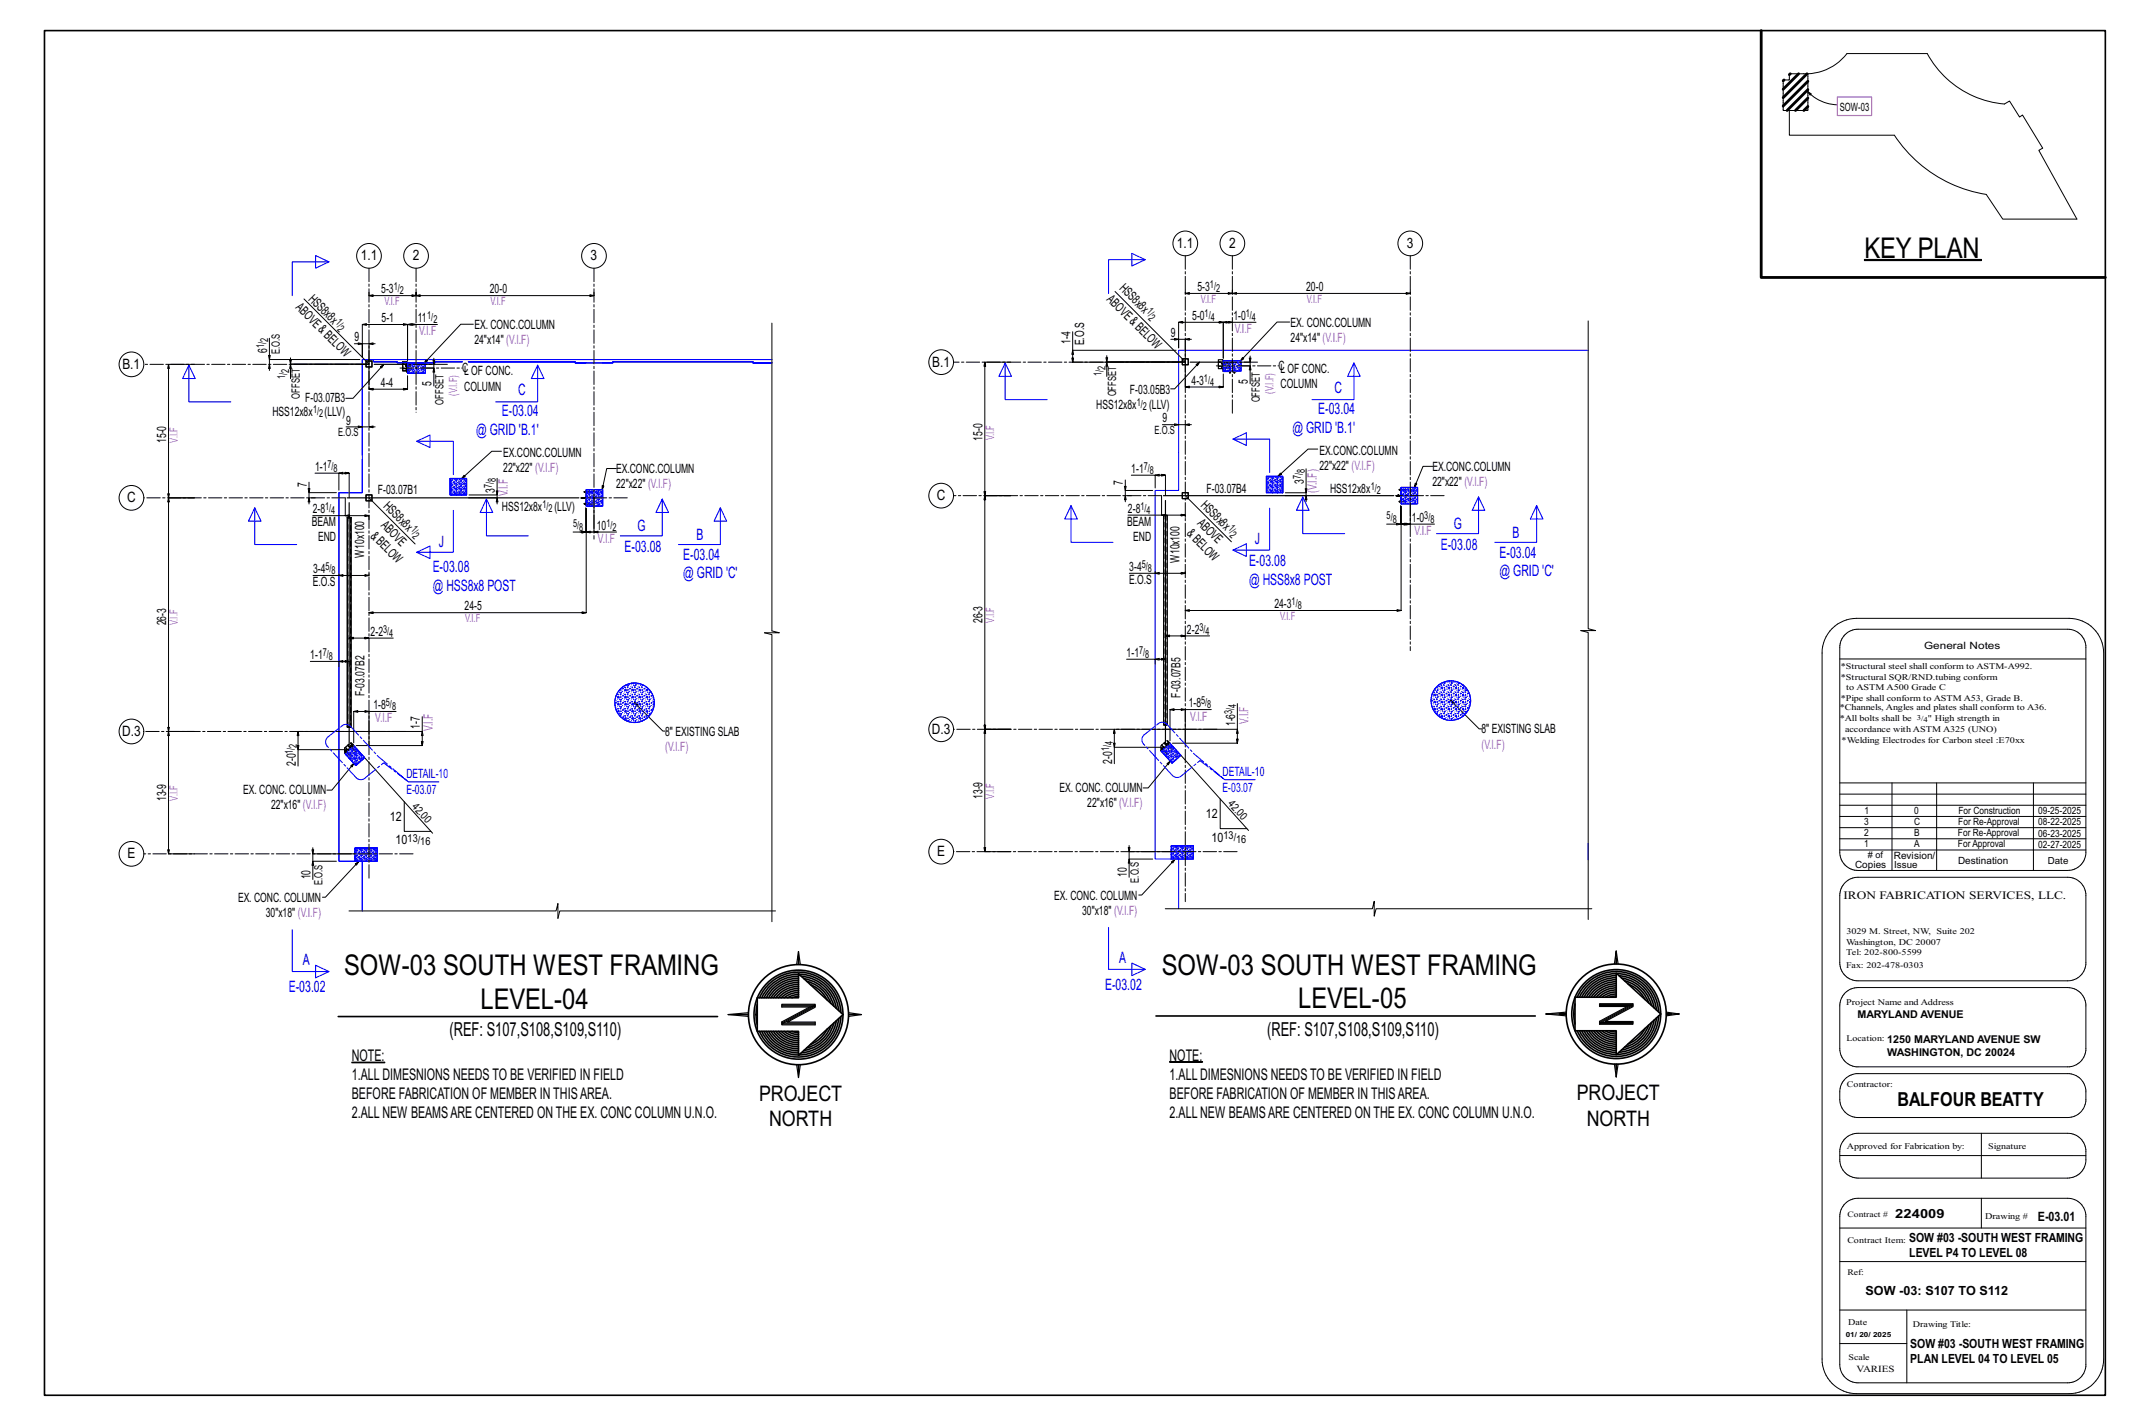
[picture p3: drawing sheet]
<svg xmlns="http://www.w3.org/2000/svg" width="914mm" height="610mm" viewBox="0 0 914 610" stroke-linecap="round" stroke-linejoin="round" font-family="sans-serif">
<defs><g id="words">
<g font-size="12.2">
<text x="798.5" y="110.4">KEY PLAN</text>
<text x="147.4" y="417.4">SOW-03 SOUTH WEST FRAMING</text>
<text x="497.6" y="417.2">SOW-03 SOUTH WEST FRAMING</text>
<text x="205.7" y="431.9">LEVEL-04</text>
<text x="556" y="431.7">LEVEL-05</text>
</g>
<g font-size="9.2">
<text x="325.1" y="471.2">PROJECT</text>
<text x="675.3" y="471">PROJECT</text>
<text x="329.4" y="482.1">NORTH</text>
<text x="679.6" y="481.9">NORTH</text>
</g>
<g font-size="8.3">
<text x="192.5" y="443.7">(REF: S107,S108,S109,S110)</text>
<text x="542.7" y="443.4">(REF: S107,S108,S109,S110)</text>
<text x="812.7" y="473.4">BALFOUR BEATTY</text>
</g>
<g font-size="6.9">
<text x="150.7" y="454.3">NOTE:</text>
<text x="500.9" y="454.1">NOTE:</text>
<text x="150.7" y="462.5">1.ALLDIMESNIONS NEEDSTO BE VERIFIED IN FIELD</text>
<text x="500.9" y="462.3">1.ALLDIMESNIONS NEEDSTO BE VERIFIED IN FIELD</text>
<text x="150.7" y="470.6">BEFORE FABRICATION OF MEMBER IN THISAREA.</text>
<text x="500.9" y="470.4">BEFORE FABRICATION OF MEMBER IN THISAREA.</text>
<text x="150.7" y="478.8">2.ALLNEW BEAMSARE CENTERED ON THE EX. CONC COLUMN U.N.O.</text>
<text x="500.9" y="478.6">2.ALLNEW BEAMSARE CENTERED ON THE EX. CONC COLUMN U.N.O.</text>
</g>
<g font-size="6.7" fill="#00f">
<text x="222" y="169.3">C</text>
<text x="571.6" y="168.3">C</text>
<text x="215" y="178.1">E-03.04</text>
<text x="564.6" y="177.2">E-03.04</text>
<text x="553.5" y="185.2">@ GRID 'B.1'</text>
<text x="203.9" y="186.1">@ GRID 'B.1'</text>
<text x="273.1" y="227.3">G</text>
<text x="622.7" y="226.4">G</text>
<text x="187.9" y="234">J</text>
<text x="298.2" y="231.1">B</text>
<text x="537.5" y="233">J</text>
<text x="647.8" y="230.1">B</text>
<text x="267.5" y="236.3">E-03.08</text>
<text x="292.6" y="239.7">E-03.04</text>
<text x="617.1" y="235.3">E-03.08</text>
<text x="642.2" y="238.7">E-03.04</text>
<text x="185.3" y="244.9">E-03.08</text>
<text x="535" y="242.5">E-03.08</text>
<text x="292.6" y="247.6">@ GRID 'C'</text>
<text x="535" y="250.5">@ HSS8x8 POST</text>
<text x="642.2" y="246.7">@ GRID 'C'</text>
<text x="185.3" y="252.8">@ HSS8x8 POST</text>
<text x="129.8" y="413">A</text>
<text x="479.4" y="412.1">A</text>
<text x="123.7" y="424.6">E-03.02</text>
<text x="473.3" y="423.7">E-03.02</text>
</g>
<g font-size="6.1">
<text x="504.1" y="106.2">1.1</text>
<text x="526.4" y="106.2">2</text>
<text x="602.6" y="106.2">3</text>
<text x="154.5" y="111.5">1.1</text>
<text x="176.8" y="111.5">2</text>
<text x="253" y="111.5">3</text>
<text x="52.5" y="157.9">B.1</text>
<text x="399.3" y="157">B.1</text>
<text x="54.4" y="215.1">C</text>
<text x="401.2" y="214.2">C</text>
<text x="52.3" y="315.1">D.3</text>
<text x="399.1" y="314.2">D.3</text>
<text x="54.6" y="367.5">E</text>
<text x="401.4" y="366.6">E</text>
</g>
<g font-size="5.5">
<text x="163.3" y="125.6">5-3</text>
<text x="209.8" y="125.6">20-0</text>
<text x="479.2" y="123.6" transform="rotate(45 479.2 123.6)">HS 8x8x</text>
<text x="512.9" y="124.6">5-3</text>
<text x="559.4" y="124.6">20-0</text>
<text x="126.4" y="131.8" transform="rotate(45 126.4 131.8)">ABOVE&amp;BELOW</text>
<text x="131.9" y="128.3" transform="rotate(45 131.9 128.3)">HS 8x8x</text>
<text x="473.8" y="128.3" transform="rotate(45 473.8 128.3)">ABOVE&amp;BELOW</text>
<text x="163.4" y="137.9">5-1</text>
<text x="178.9" y="137.9">11</text>
<text x="510.6" y="137">5-0</text>
<text x="528.3" y="137">1-0</text>
<text x="203.2" y="140.9">EX. CONC.COLUMN</text>
<text x="552.8" y="140">EX. CONC.COLUMN</text>
<text x="151.8" y="146.2">9</text>
<text x="203.2" y="147.5">24&quot;x14&quot; (V.I.F)</text>
<text x="458.4" y="147.3" transform="rotate(-90 458.4 147.3)">1-4</text>
<text x="464.3" y="147.8" transform="rotate(-90 464.3 147.8)">E.O.S</text>
<text x="501.4" y="144.3">9</text>
<text x="552.8" y="146.5">24&quot;x14&quot; (V.I.F)</text>
<text x="114.4" y="151.2" transform="rotate(-90 114.4 151.2)">6</text>
<text x="197.9" y="159.3">CLOF CONC.</text>
<text x="547.6" y="158.4">CLOF CONC.</text>
<text x="163.1" y="165.6">4-4</text>
<text x="184.8" y="165.2" transform="rotate(-90 184.8 165.2)">5</text>
<text x="198.9" y="167.2">COLUMN</text>
<text x="510.3" y="164.7">4-3</text>
<text x="534.4" y="164.3" transform="rotate(-90 534.4 164.3)">5</text>
<text x="548.5" y="166.3">COLUMN</text>
<text x="130.7" y="172">F-03.07B3</text>
<text x="484" y="168.6">F-03.05B3</text>
<text x="116.7" y="178">HSS12x8x</text>
<text x="139" y="178.3">(LLV)</text>
<text x="469.5" y="174.9">HSS12x8x</text>
<text x="492.1" y="175">(LLV)</text>
<text x="148.2" y="181.7">9</text>
<text x="497.8" y="180.8">9</text>
<text x="71.2" y="189.7" transform="rotate(-90 71.2 189.7)">15-0</text>
<text x="420.8" y="188.7" transform="rotate(-90 420.8 188.7)">15-0</text>
<text x="215.5" y="195.7">EX.CONC.COLUMN</text>
<text x="565.1" y="194.8">EX.CONC.COLUMN</text>
<text x="134.9" y="201.6">1-1</text>
<text x="215.5" y="202.2">22&quot;x22&quot; (V.I.F)</text>
<text x="263.9" y="202.6">EX.CONC.COLUMN</text>
<text x="484.5" y="202.4">1-1</text>
<text x="565.1" y="201.3">22&quot;x22&quot; (V.I.F)</text>
<text x="613.5" y="201.6">EX.CONC.COLUMN</text>
<text x="131.4" y="208.5" transform="rotate(-90 131.4 208.5)">7</text>
<text x="263.9" y="209.1">22&quot;x22&quot; (V.I.F)</text>
<text x="481" y="207.5" transform="rotate(-90 481 207.5)">7</text>
<text x="558.4" y="207.1" transform="rotate(-90 558.4 207.1)">3</text>
<text x="613.5" y="208.1">22&quot;x22&quot; (V.I.F)</text>
<text x="161.8" y="211.7">F-03.07B1</text>
<text x="211.9" y="211.2" transform="rotate(-90 211.9 211.2)">3</text>
<text x="516.7" y="211">F-03.07B4</text>
<text x="569.6" y="211.2">HSS12x8x</text>
<text x="133.9" y="219.8">2-8</text>
<text x="164" y="217" transform="rotate(45 164 217)">HS 8x8x</text>
<text x="214.9" y="218.7">HSS12x8x</text>
<text x="237.4" y="218.6">(LLV)</text>
<text x="483.1" y="219.5">2-8</text>
<text x="514.1" y="216.5" transform="rotate(45 514.1 216.5)">HS 8x8x</text>
<text x="133.6" y="225.3">BEAM</text>
<text x="163" y="225.1" transform="rotate(45 163 225.1)">ABOVE</text>
<text x="255.6" y="226.8">10</text>
<text x="482.7" y="225.1">BEAM</text>
<text x="512.6" y="224.2" transform="rotate(45 512.6 224.2)">ABOVE</text>
<text x="604.7" y="223.4">1-0</text>
<text x="136.2" y="231.8">END</text>
<text x="158.4" y="229.7" transform="rotate(45 158.4 229.7)">&amp;BELOW</text>
<text x="485.4" y="231.6">END</text>
<text x="508" y="228.8" transform="rotate(45 508 228.8)">&amp;BELOW</text>
<text x="156" y="238.7" transform="rotate(-90 156 238.7)">W10x100</text>
<text x="134.1" y="245.4">3-4</text>
<text x="483.7" y="244.4">3-4</text>
<text x="505.2" y="241" transform="rotate(-90 505.2 241)">W10x100</text>
<text x="134" y="250.9">E.O.S</text>
<text x="483.6" y="250">E.O.S</text>
<text x="199" y="261.3">24-5</text>
<text x="545.8" y="260.4">24-3</text>
<text x="71.2" y="267.8" transform="rotate(-90 71.2 267.8)">26-3</text>
<text x="420.8" y="266.8" transform="rotate(-90 420.8 266.8)">26-3</text>
<text x="158.8" y="272.2">2-2</text>
<text x="508.4" y="271.2">2-2</text>
<text x="482.5" y="281.2">1-1</text>
<text x="132.9" y="282.2">1-1</text>
<text x="156.1" y="297.9" transform="rotate(-90 156.1 297.9)">F-03.07B2</text>
<text x="505.5" y="298.6" transform="rotate(-90 505.5 298.6)">F-03.07B5</text>
<text x="160" y="303.6">1-8</text>
<text x="509.1" y="302.8">1-8</text>
<text x="529" y="310.9" transform="rotate(-90 529 310.9)">1-6</text>
<text x="179.9" y="312.1" transform="rotate(-90 179.9 312.1)">1-7</text>
<text x="284.9" y="314.9">8&quot; EXISTING SLAB</text>
<text x="634.5" y="313.9">8&quot; EXISTING SLAB</text>
<text x="126.7" y="328" transform="rotate(-90 126.7 328)">2-0</text>
<text x="476.3" y="326.9" transform="rotate(-90 476.3 326.9)">2-0</text>
<text x="104.2" y="340">EX. CONC. COLUMN</text>
<text x="453.8" y="339">EX. CONC. COLUMN</text>
<text x="71.2" y="343" transform="rotate(-90 71.2 343)">13-9</text>
<text x="116.1" y="346.5">22&quot;x16&quot; (V.I.F)</text>
<text x="420.8" y="342.1" transform="rotate(-90 420.8 342.1)">13-9</text>
<text x="465.7" y="345.6">22&quot;x16&quot; (V.I.F)</text>
<text x="167" y="351.3">12</text>
<text x="516.4" y="350.2">12</text>
<text x="169.4" y="361.5">10</text>
<text x="518.9" y="360.3">10</text>
<text x="133" y="376.5" transform="rotate(-90 133 376.5)">10</text>
<text x="482.6" y="375.6" transform="rotate(-90 482.6 375.6)">10</text>
<text x="101.9" y="386">EX. CONC. COLUMN</text>
<text x="451.5" y="385.1">EX. CONC. COLUMN</text>
<text x="113.9" y="392.6">30&quot;x18&quot; (V.I.F)</text>
<text x="463.5" y="391.6">30&quot;x18&quot; (V.I.F)</text>
<text x="872.8" y="522.9">E-03.01</text>
</g>
<g font-size="5.5" fill="#f0f">
<text x="179.5" y="143.5">V.I.F</text>
<text x="528.8" y="142.6">V.I.F</text>
<text x="217.4" y="212.5" transform="rotate(-90 217.4 212.5)">V.I.F</text>
<text x="563.9" y="210.9" transform="rotate(-90 563.9 210.9)">(V.I.F)</text>
<text x="256.1" y="232.5">V.I.F</text>
<text x="605.9" y="229.2">V.I.F</text>
<text x="160.7" y="309.2">V.I.F</text>
<text x="509.8" y="308.7">V.I.F</text>
<text x="534.8" y="309.8" transform="rotate(-90 534.8 309.8)">V.I.F</text>
<text x="185.4" y="313" transform="rotate(-90 185.4 313)">V.I.F</text>
<text x="284.9" y="321.4">(V.I.F)</text>
<text x="634.5" y="320.5">(V.I.F)</text>
</g>
<g font-size="5.5" fill="#00f">
<text x="174" y="333.3">DETAIL-10</text>
<text x="523.7" y="332.3">DETAIL-10</text>
<text x="174" y="339.8">E-03.07</text>
<text x="523.7" y="338.8">E-03.07</text>
</g>
<g font-size="5.4">
<text x="811.7" y="521.2">224009</text>
<text x="817.7" y="531.5">SOW #03 -SOUTH WEST FRAMING</text>
<text x="817.7" y="538">LEVEL P4 TO LEVEL 08</text>
<text x="799" y="554.6">SOW -03: S107 TO S112</text>
<text x="818.1" y="577">SOW #03 -SOUTH WEST FRAMING</text>
<text x="818.1" y="583.6">PLAN LEVEL 04 TO LEVEL 05</text>
</g>
<g font-size="4.9">
<text x="788" y="47.5">SOW-03</text>
<text x="119.8" y="151.6" transform="rotate(-90 119.8 151.6)">E.O.S</text>
<text x="128.5" y="170.7" transform="rotate(-90 128.5 170.7)">OFFSET</text>
<text x="190" y="173.2" transform="rotate(-90 190 173.2)">OFFSET</text>
<text x="478.1" y="169.7" transform="rotate(-90 478.1 169.7)">OFFSET</text>
<text x="539.6" y="172.3" transform="rotate(-90 539.6 172.3)">OFFSET</text>
<text x="494.5" y="185.8">E.O.S</text>
<text x="144.9" y="186.8">E.O.S</text>
<text x="487.8" y="377.8" transform="rotate(-90 487.8 377.8)">E.O.S</text>
<text x="138.2" y="378.8" transform="rotate(-90 138.2 378.8)">E.O.S</text>
<text x="789.5" y="384.8">IRON FABRICATION SERVICES, LLC.</text>
</g>
<g font-size="4.9" fill="#f0f">
<text x="164.7" y="130.6">V.I.F</text>
<text x="210" y="130.6">V.I.F</text>
<text x="514.3" y="129.6">V.I.F</text>
<text x="559.6" y="129.6">V.I.F</text>
<text x="195.8" y="169.4" transform="rotate(-90 195.8 169.4)">(V.I.F)</text>
<text x="545.4" y="168.5" transform="rotate(-90 545.4 168.5)">(V.I.F)</text>
<text x="76.2" y="189.5" transform="rotate(-90 76.2 189.5)">V.I.F</text>
<text x="425.8" y="188.5" transform="rotate(-90 425.8 188.5)">V.I.F</text>
<text x="76.2" y="267.5" transform="rotate(-90 76.2 267.5)">V.I.F</text>
<text x="199.2" y="266.3">V.I.F</text>
<text x="425.8" y="266.6" transform="rotate(-90 425.8 266.6)">V.I.F</text>
<text x="548.2" y="265.4">V.I.F</text>
<text x="425.8" y="341.9" transform="rotate(-90 425.8 341.9)">V.I.F</text>
<text x="76.2" y="342.8" transform="rotate(-90 76.2 342.8)">V.I.F</text>
</g>
<g font-size="4.7">
<text x="168.6" y="124.3">1/</text>
<text x="171.2" y="126">2</text>
<text x="518.2" y="123.4">1/</text>
<text x="520.8" y="125">2</text>
<text x="183" y="136.7">1/</text>
<text x="490.9" y="133.6" transform="rotate(45 490.9 133.6)">1/</text>
<text x="491.6" y="136.6" transform="rotate(45 491.6 136.6)">2</text>
<text x="515.9" y="135.7">1/</text>
<text x="518.6" y="137.4">4</text>
<text x="533.6" y="135.7">1/</text>
<text x="536.2" y="137.4">4</text>
<text x="143.6" y="138.3" transform="rotate(45 143.6 138.3)">1/</text>
<text x="144.3" y="141.3" transform="rotate(45 144.3 141.3)">2</text>
<text x="185.6" y="138.3">2</text>
<text x="113.2" y="149.1" transform="rotate(-90 113.2 149.1)">1/</text>
<text x="114.8" y="146.5" transform="rotate(-90 114.8 146.5)">2</text>
<text x="123.8" y="159.5" transform="rotate(-90 123.8 159.5)">2</text>
<text x="471.8" y="161.2" transform="rotate(-90 471.8 161.2)">1/</text>
<text x="473.4" y="158.5" transform="rotate(-90 473.4 158.5)">2</text>
<text x="122.2" y="162.1" transform="rotate(-90 122.2 162.1)">1/</text>
<text x="515.7" y="163.4">1/</text>
<text x="518.3" y="165.1">4</text>
<text x="486.9" y="173.6">1/</text>
<text x="134.1" y="176.7">1/</text>
<text x="136.7" y="178.4">2</text>
<text x="489.5" y="175.3">2</text>
<text x="140.3" y="200.3">7/</text>
<text x="142.9" y="202">8</text>
<text x="489.9" y="201.2">7/</text>
<text x="492.5" y="202.8">8</text>
<text x="558.8" y="202.4" transform="rotate(-90 558.8 202.4)">8</text>
<text x="210.7" y="209.1" transform="rotate(-90 210.7 209.1)">7/</text>
<text x="212.3" y="206.5" transform="rotate(-90 212.3 206.5)">8</text>
<text x="557.1" y="205" transform="rotate(-90 557.1 205)">7/</text>
<text x="587.1" y="210">1/</text>
<text x="589.7" y="211.6">2</text>
<text x="139.3" y="218.5">1/</text>
<text x="141.9" y="220.2">4</text>
<text x="232.4" y="217.5">1/</text>
<text x="235" y="219.1">2</text>
<text x="488.4" y="218.3">1/</text>
<text x="491" y="219.9">4</text>
<text x="175.7" y="226.9" transform="rotate(45 175.7 226.9)">1/</text>
<text x="245.5" y="225.5">5/</text>
<text x="248.1" y="227.2">8</text>
<text x="259.7" y="225.5">1/</text>
<text x="262.3" y="227.2">2</text>
<text x="525.8" y="226.5" transform="rotate(45 525.8 226.5)">1/</text>
<text x="593.9" y="222.1">5/</text>
<text x="596.5" y="223.8">8</text>
<text x="610" y="222.1">3/</text>
<text x="612.6" y="223.8">8</text>
<text x="176.4" y="230" transform="rotate(45 176.4 230)">2</text>
<text x="526.5" y="229.5" transform="rotate(45 526.5 229.5)">2</text>
<text x="139.4" y="244.1">5/</text>
<text x="142" y="245.8">8</text>
<text x="489" y="243.2">5/</text>
<text x="491.6" y="244.8">8</text>
<text x="553.2" y="259.1">1/</text>
<text x="555.8" y="260.8">8</text>
<text x="513.7" y="270">3/</text>
<text x="164.1" y="270.9">3/</text>
<text x="166.7" y="272.6">4</text>
<text x="516.3" y="271.7">4</text>
<text x="138.2" y="280.9">7/</text>
<text x="487.8" y="280">7/</text>
<text x="490.5" y="281.6">8</text>
<text x="140.9" y="282.6">8</text>
<text x="165.3" y="302.3">5/</text>
<text x="167.9" y="304">8</text>
<text x="514.4" y="301.5">5/</text>
<text x="517" y="303.2">8</text>
<text x="527.7" y="305.6" transform="rotate(-90 527.7 305.6)">3/</text>
<text x="529.4" y="302.9" transform="rotate(-90 529.4 302.9)">4</text>
<text x="125.4" y="322.6" transform="rotate(-90 125.4 322.6)">1/</text>
<text x="127.1" y="320" transform="rotate(-90 127.1 320)">2</text>
<text x="475" y="321.6" transform="rotate(-90 475 321.6)">1/</text>
<text x="476.7" y="319" transform="rotate(-90 476.7 319)">4</text>
<text x="176.2" y="345.4" transform="rotate(48 176.2 345.4)">42.0</text>
<text x="525.7" y="344.2" transform="rotate(48 525.7 344.2)">42.0</text>
<text x="524" y="359.1">13/</text>
<text x="174.6" y="360.3">13/</text>
<text x="180" y="361.9">16</text>
<text x="529.5" y="360.7">16</text>
</g>
<g font-size="4.6">
<text x="795.6" y="436">MARYLAND AVENUE</text>
<text x="808.3" y="446.4">1250 MARYLAND AVENUE SW</text>
<text x="808.3" y="452">WASHINGTON, DC 20024</text>
</g>
<g font-size="4.3">
<text x="824.1" y="277.6">General Notes</text>
<text x="798.4" y="353">3</text>
<text x="798.5" y="348.3">1</text>
<text x="819.8" y="353.1">C</text>
<text x="819.9" y="348.4">0</text>
<text x="838.7" y="353.1">For Re-Approval</text>
<text x="838.8" y="348.4">For Construction</text>
<text x="872.9" y="348.7">09-25-2025</text>
<text x="873" y="353.3">08-22-2025</text>
<text x="798.4" y="357.8">2</text>
<text x="819.8" y="357.9">B</text>
<text x="838.6" y="357.8">For Re-Approval</text>
<text x="873" y="358.1">06-23-2025</text>
<text x="798.4" y="362.6">1</text>
<text x="819.8" y="362.6">A</text>
<text x="838.6" y="362.6">For Approval</text>
<text x="873" y="362.9">02-27-2025</text>
<text x="794.5" y="371.5">Copies</text>
<text x="811.1" y="367.7">Revision/</text>
<text x="838.6" y="369.7">Destination</text>
</g>
<g font-size="4.2">
<text x="811.3" y="371.4">Issue</text>
<text x="877.1" y="369.8">Date</text>
</g>
<text font-size="4" x="795.1" y="587.5">VARIES</text>
<text font-size="3.9" x="799.9" y="367.1"># of</text>
<g font-size="3.7">
<text x="788.4" y="286.2">*Structural steel shall conform to ASTM-A992.</text>
<text x="788.4" y="291.2">*Structural SQR/RND.tubing conform</text>
<text x="790.7" y="295.5">to ASTM A500 Grade C</text>
<text x="787.9" y="304.1">*Channels, Angles and plates shall conform to A36.</text>
<text x="788.4" y="300.2">*Pipe shall conform to ASTM A53, Grade B.</text>
<text x="788" y="308.9">*All bolts shall be</text>
<text x="825.7" y="308.9">&quot; High strength in</text>
<text x="790.2" y="313.2">accordance with ASTM A325 (UNO)</text>
<text x="788.8" y="318">*Welding Electrodes for Carbon steel :E70xx</text>
<text x="790.8" y="399.9">3029 M. Street, NW, Suite 202</text>
<text x="790.7" y="404.6">Washington, DC 20007</text>
<text x="790.7" y="409">Tel: 202-800-5599</text>
<text x="790.7" y="414.2">Fax: 202-478-0303</text>
<text x="790.7" y="430">Project Name and Address</text>
<text x="790.8" y="445.6">Location:</text>
<text x="791" y="465.3">Contractor:</text>
<text x="791" y="491.9">Approved for Fabrication by:</text>
<text x="851.5" y="492">Signature</text>
<text x="850.2" y="522">Drawing #</text>
<text x="791.2" y="532.3">Contract Item:</text>
<text x="791.5" y="567.4">Date</text>
<text x="819.3" y="568.1">Drawing Title:</text>
<text x="791.7" y="582.1">Scale</text>
</g>
<text font-size="3.6" x="791.2" y="545.9">Ref:</text>
<text font-size="3.5" x="791.3" y="520.8">Contract #</text>
<g font-size="3.2">
<text x="821" y="308">3/</text>
<text x="823.9" y="309.1">4</text>
</g>
<text font-size="3" x="790.5" y="572.4">01/ 20/ 2025</text>
</g></defs>
<path d="M798.5 111.1h50.1v.4h-50.1zM150.7 454.7h14.1v.3h-14.1zM500.9 454.5h14.1v.2h-14.1z" fill="#000" stroke="#000" stroke-width=".5"/>
<g fill="none" stroke="#000" stroke-width=".43">
<path d="M774.2 39.2l1.6 1-.6 .5zM774.2 39.2a18.2 18.2 0 0 0 12.8 5.7M774.3 31.6a22.3 22.3 0 0 0 16.7-8.7h34.4a41.6 41.6 0 0 0 33.1 21.6l2.2-1.3 4.3 6.9 1.2-.9 8.7 14.2-1.7 1 16.3 29.4h-31.7l-7.1-10.6a58 58 0 0 1-39.4-25.3h-44.9v-10.6h-2.7v-13.1h2.7v-2.6h7.9v15.7h-7.9M130.2 128l27.8 27.8h-33.6M158 125.1v1.5l1.8 .3v-.7l-1.8 .4h20.2l-1.8 .3v-.7l1.8 .4v-1.5v1.5l1.7 .3v-.7l-1.7 .4h76.2l-1.8 .3v-.7l1.8 .4v-1.5M187.3 138.9h-9.1l-1.6-.3v.7l1.6-.4h-3.7l1.7-.3v.7l-1.7-.4v15.4v-15.4l-1.7-.4v.8l1.7-.4h-19.3l1.7-.4v.8l-1.7-.4v14v-5.7h-3.4M202.7 138.8h-5.4l-15.7 16.8 .9-1.6 .6 .5-1.5 1.1M330.6 138.3v131.8l3.2 .8h-6.4l3.2 .8v122.9M477.6 124.8l30 30.1h-33.6M507.6 124.2v1.4l1.8 .4v-.8l-1.8 .4h20.2l-1.7 .4v-.8l1.7 .4v-1.4v1.4l1.8 .4v-.8l-1.8 .4h76.2l-1.7 .4v-.8l1.7 .4v-1.4M537.9 138h-10.1l-1.6-.4v.7l1.6-.3h-3.9l1.7-.4v.7l-1.7-.3v15.3v-15.3l-1.7-.4v.7l1.7-.3h-19.1l1.7-.4v.7l-1.7-.3v10.9v-3.6h-3.4M552.3 137.9h-5.4l-15.7 16.7 .9-1.5 .6 .5-1.5 1"/>
<path d="M680.2 137.4v131.8l3.2 .8h-6.4l3.2 .7v122.9M83.3 156h-11.1l-.4 1.7h.8l-.4-1.7v57.1l-.4-1.7h.8l-.4 1.7h11.1h-11.1l-.4 1.8h.8l-.4-1.8v100l-.4-1.7h.8l-.4 1.7h11.1h-11.1l-.4 1.8h.8l-.4-1.8v52.4l-.4-1.7h.8l-.4 1.7h11.1M115 152.2h.8l-.4 1.7zM115.4 156l.4 1.7h-.8zM115.4 144.8v9.1h38.7M115.4 153.9v4.7M124 154.1h.8l-.4 1.7zM124.4 156l.4 1.7h-.8zM124.4 153.2v2.8M153.4 146.8l1.8 .4-1.8 .3zM155.2 147.2h5.5M158 147.2l1.8-.4v.7z"/>
<path d="M158 147.2v8.8M164.4 156l-1.5 1 .6 .5 .9-1.5-13.2 14.5h-3.1M174 156h11.8M182 157.6h3.8v7.6M185.4 154.2h.8l-.4 1.8zM185.8 157.6l.4 1.7h-.8zM185.8 153.3v4.3M432.9 155h-11.1l-.4 1.8h.8l-.4-1.8v57.2l-.4-1.8h.8l-.4 1.8h11.1h-11.1l-.4 1.7h.8l-.4-1.7v100l-.4-1.8h.8l-.4 1.8h11.1h-11.1l-.4 1.7h.8l-.4-1.7v52.4l-.4-1.8h.8l-.4 1.8h11.1M459.4 150l.4 1.7h-.8zM459.4 142v8h44.3M459.4 150v5l-.4-1.7h.8l-.4 1.7h45.4M473.7 153.1h.7l-.4 1.8z"/>
<path d="M474 155l.4 1.8h-.7zM474 152.3v2.7M503 144.9l1.8 .4-1.8 .3zM504.8 145.3h5.5M507.6 145.3l1.8-.4v.7zM507.6 155h-33.6v6.2M507.6 155v10.7l1.8 .3v-.7l-1.8 .4h16.3l-1.7 .3v-.7l1.7 .4v-5.6M507.6 145.3v9.7M513.7 155l-1.4 1.1 .5 .5 .9-1.6-10.6 11.5h-1.7M523.6 155h11.8M531.6 156.6h3.8v7.7M535 153.3h.8l-.4 1.7z"/>
<path d="M535.4 156.6l.4 1.8h-.8zM535.4 152.4v4.2M174.5 160.8v5.8l-1.7-.4v.8l1.7-.4h-16.5l1.8-.4v.8l-1.8-.4v-10.6h-33.6v6.1M148.2 182.7l7 .2M153.4 182.4l1.8 .3-1.8 .4zM155.2 182.7h5.5M158 182.7l1.8-.3v.7zM214.8 193.2h-4.2l-12.9 11.7 1-1.4 .5 .5-1.5 .9M497.8 181.8l7 .1M503 181.4l1.8 .4-1.8 .4zM504.8 181.8h5.5M507.6 181.8l1.8-.4v.8z"/>
<path d="M564.4 192.2h-4.2l-12.9 11.8 1-1.5 .6 .6-1.6 .9M613.6 199.6h-4.1l-3.7 9 .3-1.7 .7 .2-1 1.5M132 209.2h.7l-.4 1.7zM132.3 213.1l.4 1.8h-.7zM132.3 206.4v4.5h11.8M132.3 210.9v4.8M132.3 213.1h2.7M134.9 202.6h10.2v7.2M145.1 202.6l1.8-.4v.7zM145.1 202.6h4.4l-1.7 .3v-.7l1.7 .4v10.5M147.9 213.1v7.6h-14M158 213.1l19.8 19.8"/>
<path d="M200.7 213.1h12.2M212.5 210.1h.8l-.4 1.8zM212.9 213.1l.4 1.8h-.8zM212.9 204.8v7.1h-12M212.9 211.9v3.8M250.9 217.4v10.4h-5.4M254.4 213.1v14.7h9.7M264 200.6h-4.1l-2 9.1v-1.8l.7 .2-.7 1.6M481.6 208.2h.7l-.3 1.8zM482 212.2l.3 1.7h-.7zM482 205.5v4.5h11.7M482 212.2h2.6"/>
<path d="M482 210v4.8M484.5 203.4h10.2v5.5M494.7 203.4l1.8-.4v.8zM494.7 203.4h4.5l-1.8 .4v-.8l1.8 .4v8.8M497.5 212.2v8.3h-14.4M507.6 212.2l19.8 19.7M550.3 212.2h9.1M559 209.2h.8l-.4 1.8zM559.4 212.2l.4 1.7h-.8zM559.4 200.7v10.3h-8.9M559.4 211v3.8M598.7 212.4l.2 .1z"/>
<path d="M598.7 212.1l.2-.3 .3 .3M598.8 211.8h.2M598.8 212.4h.2M598.8 212.1h.2M598.9 212.1h-.2h.5M598.9 212.4v.1M598.9 211.8l.2 .3M599.9 216.4v8h-6M600.1 216.8v7.6l1.7 .3v-.7l-1.7 .4h3.9M600.1 216.8v44.5l-1.8-.3v.7l1.8-.4h-92.5l1.8-.3v.7l-1.8-.5M600.1 216.8v7.6M604 212.2v12.2h10.4"/>
<path d="M147.9 220.7l1.7-.3v.7zM147.9 220.7h10.1l-1.7 .4v-.7l1.7 .3v1.8M248.4 227.8h6M249.1 227.4l1.8 .4-1.8 .3zM249.3 227.4l1.8 .4-1.8 .3zM251.1 227.8l1.7-.4v.7zM251.1 227.8v-10.1v44.6l-1.8-.4v.8l1.8-.4h-93.1l1.8-.4v.8l-1.8-.5M254.4 227.8l1.7-.4v.7zM497.5 220.5l1.7-.4v.8zM497.5 220.5h10.1l-1.7 .4v-.8l1.7 .4v1M598.1 224l1.8 .4-1.8 .3zM599.9 224.4h2.8"/>
<path d="M600.1 224.4l1.7-.4v.7zM602.3 224l1.7 .4-1.7 .3zM145.1 246.4l1.8-.4v.7zM145.1 245.6v.8h-11M158 245.6v.8l-1.7-.4v.7l1.7-.3h-12.9M494.7 245.4l1.8-.4v.8zM494.7 244.7v.7h-11M507.6 244.7v.7l-1.7-.4v.8l1.7-.4h-12.9M168.4 273.2h-10.4l-1.7-.4v.7l1.7-.3h-8.5l1.8-.4v.7l-1.8-.3v.3M518 272.2h-10.4l-1.7-.3v.7l1.7-.4h-8.4l1.7-.3v.7l-1.7-.4v.4M784.7 269.1a15.1 15.1 0 0 1 10.5-4.4h90.9a14.9 14.9 0 0 1 14.9 14.9v302.2a14.9 14.9 0 0 1-14.9 14.8h-90.9a14.7 14.7 0 0 1-14.8-14.8v-302.2a14.7 14.7 0 0 1 4.3-10.5zM790.2 271.6a7.9 7.9 0 0 1 5.6-2.2h89.8a7.8 7.8 0 0 1 7.8 7v88.4a7.7 7.7 0 0 1-7.8 7.8h-89.8a7.8 7.8 0 0 1-7.8-7.8v-87.7a7.6 7.6 0 0 1 2.2-5.5z"/>
<path d="M132.9 283.1h12.2v2.2M145.1 283.1l1.8-.3v.7zM145.1 283.1h4.4l-1.7 .4v-.7l1.7 .3v2.2M482.5 282.2h12.2v2.2M494.7 282.2l1.8-.4v.8zM494.7 282.2h4.5l-1.8 .4v-.8l1.8 .4v2.1M621.4 299.9l1 1.5 .5-.5-1.5-1 12.1 12.1h1.1M621.4 299.9l-.5 .3M621.9 299.6l-.5 .3M788 282.1h105.4M127.3 319.2h.7l-.4 1.7zM156.3 304.2l1.7 .4-1.7 .3z"/>
<path d="M158 304.6h-6.5l1.7-.4v.7l-1.7-.3v13.4M169.6 304.6h-11.6v15M180.8 313.1l.4 1.8h-.7zM180.8 306.8v6.3h-53.2l-.3 1.8h.7l-.4-1.8v7.8M180.8 313.1v6.1l-.3-1.8h.7l-.4 1.8h-28.3M271.8 300.8l.9 1.5 .6-.5-1.5-1 12.1 12.2h1.1M271.8 300.8l-.6 .3M272.3 300.6l-.5 .2M476.9 318.2h.7l-.3 1.7zM499.2 319.9h-21.9v7M505.9 303.4l1.7 .4-1.7 .3zM507.6 303.8h-6.5l1.7-.4v.7l-1.7-.3v13.3"/>
<path d="M518.8 303.8h-11.2v14.8M529.9 312.2l.4 1.7h-.7zM529.9 301.2v11h-52.6l-.4 1.7h.7l-.3-1.7v7.7M529.9 312.2v6l-.3-1.8h.7l-.4 1.8h-27.7M149.5 320.9h-21.9v7.1M151.6 326.7l-1.4 1.2 .6 .4 .8-1.6-9.5 11.5h-2.1M156.2 324.4l29.1 32.3M501.2 325.8l-1.4 1.1 .6 .5 .8-1.6-9.4 11.5h-2.2M505.8 323.3l28.9 32.2M788 335.2h105.4M788 340h105.4M810.3 335.2v37.4"/>
<path d="M829.4 335.2v37.4M870.9 335.2v37.4M173.1 343.2v12.7h11.5M522.6 342v12.7h11.4M788 349.5h105.4M788 359.1h105.4M788 344.7h105.4M788 354.3h105.4M133.6 363.8h.8l-.4 1.7zM134 368.7l.4 1.7h-.8zM134 362.9v5.8M134 365.5h18.1"/>
<path d="M144.1 368.7h-10.1v7.8M153.6 368.8l-1.4 1 .5 .5 .9-1.5-14.2 15.3h-1.3M483.2 362.8h.8l-.4 1.8zM483.6 367.8l.4 1.7h-.8zM483.6 362v5.8M483.6 364.6h18.1M493.7 367.8h-10.1v7.8M503.2 367.9l-1.4 1 .5 .5 .9-1.5-14.2 15.3h-1.3M788 363.9h105.4M790.2 377.8a7.9 7.9 0 0 1 5.6-2.2h89.8a7.9 7.9 0 0 1 7.8 7v30.3a7.8 7.8 0 0 1-7.8 7h-89.8a7.8 7.8 0 0 1-7.8-7.8v-28.7a7.8 7.8 0 0 1 2.2-5.6zM149.5 390h88.7l.8-3.2v6.3l.7-3.1h92.5M499.1 389h88.7l.8-3.1v6.3l.8-3.2h92.4"/>
<path d="M790.2 425a7.9 7.9 0 0 1 5.6-2.2h89.8a7.9 7.9 0 0 1 7.8 7v19.9a7.9 7.9 0 0 1-7.1 7h-91.3a7.9 7.9 0 0 1-7-7.8v-18.3a7.9 7.9 0 0 1 2.2-5.6zM790.2 461.9l1.9-1.4 2.9-.9h91.3a7.8 7.8 0 0 1 7.1 7v4.8a7.8 7.8 0 0 1-7.8 7h-89.8a7.8 7.8 0 0 1-7.8-7.8v-3.2a7.9 7.9 0 0 1 2.2-5.5zM788 494.7h105.4M790.2 487.4a7.9 7.9 0 0 1 5.6-2.2h89.8a7.8 7.8 0 0 1 7.8 7v4.3a7.8 7.8 0 0 1-7.8 7.8h-89.8a7.9 7.9 0 0 1-7.8-7.8v-3.6a7.6 7.6 0 0 1 2.2-5.5zM848.6 485.2v19.1M790.2 515.3a7.9 7.9 0 0 1 5.6-2.3h89.8a7.8 7.8 0 0 1 7.8 7v65a7.9 7.9 0 0 1-7.8 7h-89.8a7.8 7.8 0 0 1-7.8-7.8v-63.5a7.6 7.6 0 0 1 2.2-5.4zM848.6 513v12.7M788 525.7h105.4M788 540.1h105.4M788 560.8h105.4M788 575.2h28.7M816.7 560.8v31.2"/>
<circle cx="158" cy="109.5" r="5.3"/>
<circle cx="178.2" cy="109.5" r="5.3"/>
<circle cx="254.4" cy="109.5" r="5.3"/>
<circle cx="507.6" cy="104.2" r="5.3"/>
<circle cx="527.8" cy="104.2" r="5.3"/>
<circle cx="604" cy="104.2" r="5.3"/>
<circle cx="56.3" cy="156" r="5.3"/>
<circle cx="403.1" cy="155" r="5.3"/>
<circle cx="56.3" cy="213.1" r="5.3"/>
<circle cx="403.1" cy="212.2" r="5.3"/>
<circle cx="56.3" cy="313.1" r="5.3"/>
<circle cx="403.1" cy="312.2" r="5.3"/>
<circle cx="56.3" cy="365.5" r="5.3"/>
<circle cx="403.1" cy="364.6" r="5.3"/>
</g>
<g fill="none" stroke="#000" stroke-width=".7">
<path d="M19 13.1h882.7v584.2h-882.7zM342 417a17.3 17.3 0 0 0-15.8 10.1M342 418.8a15.6 15.6 0 0 0-13.8 8.3M342 419.6a14.6 14.6 0 0 0-12.8 7.5M342 417.9a16.4 16.4 0 0 0-14.8 9.2M342.2 417a17.3 17.3 0 0 1 17 15.6M343.2 417.9a16.4 16.4 0 0 1 15 13.8M344.3 418.9a15.6 15.6 0 0 1 12.8 11.8M692.2 418.5a15.6 15.6 0 0 0-13.8 8.4M692.2 416.8a17.3 17.3 0 0 0-15.7 10.1M692.2 417.7a16.4 16.4 0 0 0-14.8 9.2M692.2 419.4a14.6 14.6 0 0 0-12.8 7.5"/>
<path d="M692.4 416.8a17.3 17.3 0 0 1 17 15.6M693.4 417.7a16.4 16.4 0 0 1 15 13.7M694.5 418.7a15.6 15.6 0 0 1 12.8 11.7M695.8 419.8a14.6 14.6 0 0 1 10.3 9.5M144.9 435.2h162.4M324.3 427.2v14.3h17.7v10.3l19-17.4M324.3 427.1h17.7v-10.3l19 17.5M324.3 430l-.5 4.3 .5 4.3M325.3 427.1a18.2 18.2 0 0 1 19.9-10.7 18.2 18.2 0 0 1 14.9 17.1M342 425.8l-2.4 .3-2.3 1M342 423.1a11.2 11.2 0 0 0-8.6 4M342 422.3a12.1 12.1 0 0 0-9.7 4.8"/>
<path d="M342 421.4a12.9 12.9 0 0 0-10.8 5.7M342 426.6l-2.8 .5M342 420.5a13.8 13.8 0 0 0-11.8 6.6M342 424.9l-3.1 .5-3 1.7M342 424l-2.2 .3-2.1 .6-3.1 2.2M345.5 420.1a14.6 14.6 0 0 1 10.4 9.4M347.1 421.5a13.8 13.8 0 0 1 7.2 6.6M355.9 439.1a14.6 14.6 0 0 1-10.4 9.5M357.1 438a15.6 15.6 0 0 1-12.8 11.7M358.2 437a16.4 16.4 0 0 1-15 13.7M359.2 436a17.3 17.3 0 0 1-17 15.6M360.1 435.2a18.2 18.2 0 0 1-14.9 17 18.2 18.2 0 0 1-19.9-10.7"/>
<path d="M495.1 434.9h162.5M674.6 426.9h17.6v-10.3l19.1 17.5-19.1 17.5v-10.3h-17.6v-14.3M674.6 429.8l-.6 4.3 .6 4.3M675.5 426.9a18.2 18.2 0 0 1 20-10.7 18.2 18.2 0 0 1 14.9 17M692.2 425.5l-2.4 .4-2.2 1M692.2 422.9a11.2 11.2 0 0 0-8.5 4M692.2 421.2a12.9 12.9 0 0 0-10.7 5.7M692.2 423.8l-2.2 .2-2 .7-3.2 2.2M692.2 424.7l-3 .5-3.1 1.7M692.2 420.3a13.8 13.8 0 0 0-11.8 6.6M692.2 426.4l-2.8 .5M692.2 422a12.1 12.1 0 0 0-9.7 4.9"/>
<path d="M697.3 421.3a13.8 13.8 0 0 1 7.2 6.6M706.1 438.9a14.6 14.6 0 0 1-10.3 9.4M707.3 437.7a15.6 15.6 0 0 1-12.8 11.8M708.4 436.7a16.4 16.4 0 0 1-15 13.8M709.4 435.8a17.3 17.3 0 0 1-17 15.6M710.4 434.9a18.2 18.2 0 0 1-14.9 17.1 18.2 18.2 0 0 1-20-10.7M326.2 441.5a17.3 17.3 0 0 0 15.8 10.1M327.2 441.5a16.4 16.4 0 0 0 14.8 9.2M328.2 441.5a15.6 15.6 0 0 0 13.8 8.4M329.2 441.5a14.6 14.6 0 0 0 12.8 7.5M330.2 441.5a13.8 13.8 0 0 0 11.8 6.6M331.2 441.5a12.9 12.9 0 0 0 10.8 5.7"/>
<path d="M332.3 441.5a12.1 12.1 0 0 0 9.7 4.9M333.4 441.5a11.2 11.2 0 0 0 8.6 4M334.6 441.5l3.1 2.2 2.1 .7 2.2 .2M335.9 441.5l2.6 1.6 3.5 .6M337.3 441.5l2.3 1 2.4 .4M339.2 441.5l2.8 .5M354.3 440.5a13.8 13.8 0 0 1-7.2 6.6M676.5 441.3a17.3 17.3 0 0 0 15.7 10.1M677.4 441.3a16.4 16.4 0 0 0 14.8 9.2M678.4 441.3a15.6 15.6 0 0 0 13.8 8.3M679.4 441.3a14.6 14.6 0 0 0 12.8 7.5M680.4 441.3a13.8 13.8 0 0 0 11.8 6.6"/>
<path d="M681.5 441.3a12.9 12.9 0 0 0 10.7 5.7M682.5 441.3a12.1 12.1 0 0 0 9.7 4.8M683.7 441.3a11.2 11.2 0 0 0 8.5 4M684.8 441.3l1.7 1.4 2 1 3.7 .7M686.1 441.3l3.1 1.7 3 .5M687.6 441.3l2.2 1 2.4 .3M689.4 441.3l2.8 .5M704.5 440.3a13.8 13.8 0 0 1-7.2 6.6"/>
<circle cx="342" cy="434.4" r="21.4"/>
<circle cx="342" cy="434.4" r="19.1"/>
<circle cx="692.2" cy="434.1" r="21.4"/>
<circle cx="692.2" cy="434.1" r="19.1"/>
</g>
<path d="M754.3 13.1v105.7h147.4M764.1 34.2l-.4 .4M766.7 31.6l-.3 .4M770.3 31.6l-6.6 6.6M773.9 31.6l-10.2 10.2M774.3 38.4l-8.9 8.9M774.3 34.8l-10.6 10.6M774.3 45.6l-1.7 1.7M774.3 42l-5.3 5.3" fill="none" stroke="#000" stroke-width="1.2"/>
<path d="M786.9 41.5h14.7v8h-14.7z" fill="none" stroke="#f0f" stroke-width=".5"/>
<path d="M763.7 34.2h2.7v-2.6h7.9v15.7h-10.6zM151.5 319.2l-3.8 3.4M501.1 318.2l-3.8 3.4" fill="none" stroke="#000" stroke-width=".43" stroke-dasharray="0 1"/>
<g fill="none" stroke="#000" stroke-width=".5">
<path d="M156.8 154.5h2.5v2.6h-2.5zM160.3 156h13M174.3 158.4h.1M174.3 155.7l.2 3.8zM174.3 157.2v-2.3h-1.9v3.9h1.9M506.4 153.6h2.5v2.5h-2.5zM509.7 155h13M521.8 155v.1M523.7 154.7l.2 4.1zM523.7 156.3v-2.3h-1.9v3.8h1.9v-.2M523.9 158.8l5.7 .2zM526.6 159l.2 .3z"/>
<path d="M526.7 159.3v.3l.2-.3M526.8 159v.3M528.5 159l.2 .3zM528.6 159.3v.3l.2-.3M528.7 159v.3M148.7 213.1h99.2M149.5 215.2v104.4M156.8 211.9h2.5v2.5h-2.5zM249 213.2l1.9 .1zM250.5 215.5v.3M250.5 210.5v.2M250.9 210.4v.4"/>
<path d="M250.9 215.5v.4M250.9 209.9l.2 6.4zM498.3 212.2h98.6M499.2 214.2v104.4M506.4 210.9h2.5v2.6h-2.5zM598 212.2l1.9 .2zM599.6 209.6l.3 .2zM599.6 214.7l.3 .2zM599.6 209.5h-.3l.3 .3M599.6 209.6h.3M599.6 214.6h-.3l.3 .2M599.6 214.7h.3"/>
<path d="M599.9 209.8h.1M599.9 209.5h.1M599.9 214.6h.1M599.9 214.8h.1M599.9 209l.2 6.4zM148.8 221.5l1.5 .1zM148.8 221.6h1.5v89.6h-1.5zM498.4 220.6l1.5 .1zM498.4 220.7h1.5v89.6h-1.5zM147.9 320l-.3 .3v2.1l.7-.6M148.8 311.2l1.5 .1zM150.3 319.8h.1"/>
<path d="M150.4 319.8v.1M150.4 319.8l-1.1 1M150.6 319.5l-.2 .1M150.6 319.7h.1M150.7 319.6h.1M151.2 318.8l.2 .2-.8 .7M151.5 319.1l-3.7 3.4M497.5 319l-.3 .2v2.2l.7-.7M498.4 310.3h1.5zM500 318.6l-.1 .2M500.1 318.8h.1M500.1 318.8l-1.1 1"/>
<path d="M500.2 318.5v.2M500.2 318.7h.1M500.8 317.8l.2 .2-.8 .7M148.3 321.8h.1M148.5 321.4l-.2 .2M148.5 321.6l-.3 .1M148.5 321.6h.1M148.6 321.5h.1M148.7 321.4l-.2 .2M497.2 321.4l3.9-3.2zM497.9 320.5l-.1 .2M497.9 320.7v.1"/>
<path d="M498.1 320.4l-.2 .3M498.1 320.6h.1M498.2 320.5h.1M498.3 320.4l-.2 .2M342 407.3l.8 5.6M342 410.5l-.2 2.4M342.1 412.9l-.1-5.6-.8 5.6M692.1 412.7l.1-2.4 .2 2.4M692.2 410.3v-3.2l-.8 5.6M692.2 407.1l.8 5.6M317.5 434.3l3.1 .2M320.6 434.2l-8.8 .1"/>
<path d="M320.6 433.5l-8.8 .8 8.8 .8M334.8 430.7h14.3l-14.2 7.6M334.8 438.3h14.3M334.8 430.3h14.3M348.3 430.7l-1.6 .4h-11.9v-1.2h14.3v1.3l-11.9 6.3h11.9v1.2h-14.3v-1.2l11.9-6.4M349.1 430.3l-14.3 7.6h14.3M363.4 433.5l5.6 .8-5.6 .8M363.4 434.2l5.6 .1M365.8 434.3l-2.4 .2M662.1 434.1h5.6M670.8 433.9l-3.1 .2 3.1 .1M670.8 433.3l-8.7 .8 8.7 .8"/>
<path d="M685.1 430.5h14.3M685.1 438.1h14.3M685.1 430.1h14.3M698.6 430.5l-1.6 .4h-11.9v-1.2h14.3v1.2l-11.9 6.4h11.9v1.2h-14.3v-1.3l11.9-6.3M699.3 430.1l-14.2 7.6h14.3M699.4 430.5l-14.3 7.6M713.6 433.3l5.6 .8-5.6 .8M713.6 433.9l2.4 .2-2.4 .1M716 434.1h3.2M341.2 455.7l.8 5.6M341.8 455.8l.2 2.3 .1-2.3M342.8 455.7l-.8 5.6v-3.2"/>
<path d="M691.4 455.5l.8 5.6 .8-5.6M692.1 455.5l.1 2.4 .2-2.4M692.2 457.9v3.2"/>
</g>
<g fill="none" stroke="#00f" stroke-width=".45">
<path d="M135.2 109.4l5.7 2.7-5.7 2.7zM140.9 112.1h-15.7v14.5M490.5 111.2l-5.7 2.7v-5.4l5.7 2.7h-15.7v14.4M80.9 156.3l2.7 5.7h-5.4zM80.9 156.3v15.7h18M173.8 156.5h2v.2h-2zM174.1 156.4l.2 .2zM174.1 156.6l.2 .2zM174.1 156.5h.2M174.3 155.3h-4.2v-.4h-10.2v-1h-4.7v57h-10.1v109.2M174.5 155.3h7.7v4.5h-7.7zM174.5 156v.1"/>
<path d="M174.5 158v.1M174.5 158.5h.1M174.5 156.4h.1M174.7 156.8h.1M174.7 158.8h.1M174.7 159h.1M174.7 156.9h.1M175 157.4h.1M175 159.4v.1M175 155.3v.1M175.1 159.7h.1M175.1 157.6h.1"/>
<path d="M175.1 155.6h.1M175.1 156.2h.1M175.1 158.2h.1M175.2 157.4h.1M175.2 155.4h.1M175.2 159.5h.1M175.3 156.9h.1M175.3 159h.1M175.3 158.9h.1M175.6 156.6h.1M175.6 158.6h.1M175.7 158.6h.1"/>
<path d="M175.7 155.9h.1M175.7 157.9h.1M175.7 159.8h.1M176 159.3h.1M176 157.3h.1M176.2 156.7h.1M176.2 158.8h.1M176.4 159.5h.1M176.4 157.4h.1M176.4 155.4h.1M176.4 156.2h.1M176.4 158.3h.1"/>
<path d="M176.6 158.1h.1M176.6 156h.1M176.7 158.5h.1M176.7 156.4h.1M176.7 156.8h.1M176.7 158.8h.1M176.7 159h.1M176.7 156.9h.1M177 157.4h.1M177 159.4v.1M177 155.3v.1M177.1 159.7h.1"/>
<path d="M177.1 157.6h.1M177.1 155.6h.1M177.1 156.2h.1M177.1 158.2h.1M177.3 157.4h.1M177.3 155.4h.1M177.3 159.5h.1M177.4 156.9h.1M177.4 159h.1M177.3 158.9h.1M177.3 156.9h.1M177.6 156.6h.1"/>
<path d="M177.6 158.6h.1M177.7 156.5h.1M177.7 158.6h.1M177.8 159.8h.1M178 155.8h.1M178 157.8h.1M178 159.3h.1M178 157.3h.1M178.2 156.7h.1M178.2 158.8h.1M178.5 159.5h.1M178.5 157.4h.1"/>
<path d="M178.5 155.4h.1M178.4 156.2h.1M178.4 158.3h.1M178.7 156h.1M178.7 158.1h.1M178.7 158.5h.1M178.7 156.4h.1M178.8 156.8h.1M178.8 158.8h.1M178.8 159h.1M178.8 156.9h.1M179 157.4h.1"/>
<path d="M179 159.4v.1M179 155.3v.1M179 155.3l.1 .1M179.2 159.7h.1M179.2 157.6h.1M179.2 155.6h.1M179.2 156.2h.1M179.2 158.2h.1M179.3 157.4h.1M179.3 155.4h.1M179.3 159.5h.1M179.4 156.9h.1"/>
<path d="M179.4 159h.1M179.3 158.9h.1M179.3 156.9h.1M179.7 156.6h.1M179.7 158.6h.1M179.7 156.5h.1M179.8 159.8h.1M180 155.8h.1M180 157.8h.1M180 159.3h.1M180 157.3h.1M180.2 156.7h.1"/>
<path d="M180.2 158.8h.1M180.5 159.5h.1M180.5 157.4h.1M180.5 155.4h.1M180.4 156.2h.1M180.4 158.3h.1M180.7 156h.1M180.7 158.1h.1M180.7 158.5h.1M180.7 156.4h.1M180.8 156.8h.1M180.8 158.8h.1"/>
<path d="M180.8 159h.1M180.8 156.9h.1M181.1 159.4v.1M181.1 155.3v.1M181.1 157.4h.1M181.2 159.7h.1M181.2 157.6h.1M181.2 155.6h.1M181.2 156.2h.1M181.2 158.2h.1M181.3 157.4h.1M181.3 155.4h.1"/>
<path d="M181.3 159.5h.1M181.4 156.9h.1M181.4 159h.1M181.4 158.9h.1M181.7 156.6h.1M181.7 158.6h.1M181.8 156.5h.1M181.8 158.6h.1M181.8 159.8h.1M182 155.8h.1M182 157.8h.1M182.1 159.3h.1"/>
<path d="M182.1 157.3h.1M230.3 156.3l2.7 5.7h-5.4l2.7-5.7v15.7h-18M250.9 155.3h-4.6v-.4h-45.7h45.7v.4h16.2v-.4h60v.4h8.1h-8.1v-.4h-60v.4h-4.6M330.6 153.9h-170.7v1h10.2v.4h16.2v-.4h11.6h-11.6v.4h-4.4M430.5 155.4l2.7 5.7h-5.4zM430.5 155.4v15.7h18M523.9 154.4h7.6v4.4h-7.6zM523.9 154.5v.1M524 156.6h.1M524 158.7h.1M523.9 155.2v.1M523.9 157.3h.1"/>
<path d="M524.2 155.1h.1M524.2 157.1h.1M524 154.4v4.4M524.3 157.5h.1M524.3 155.5h.1M524.3 158h.1M524.3 156h.1M524.3 157.9h.1M524.3 155.9h.1M524.6 158.5h.1M524.6 156.5h.1M524.6 154.5h.1"/>
<path d="M524.7 156.7h.1M524.7 158.7h.1M524.7 154.7h.1M524.7 155.2h.1M524.7 157.3h.1M524.8 156.5h.1M524.8 158.5h.1M524.8 154.5h.1M524.9 158h.1M524.9 155.9h.1M525 156h.1M525 158h.1"/>
<path d="M525.2 157.7h.1M525.2 155.7h.1M525.3 157.6h.1M525.3 155.6h.1M525.5 154.8h.1M525.5 156.9h.1M525.6 158.4h.1M525.6 156.4h.1M525.8 157.8h.1M525.8 155.8h.1M526 156.5h.1M526 154.5h.1"/>
<path d="M526 158.7h.1M526 155.3h.1M526 157.3h.1M526.2 157.1h.1M526.2 155.1h.1M526.3 157.5h.1M526.3 155.5h.1M526.4 158h.1M526.4 156h.1M526.4 157.9h.1M526.4 155.9h.1M526.6 158.5h.1"/>
<path d="M526.6 156.5h.1M526.6 154.5h.1M526.7 156.7h.1M526.7 158.7h.1M526.7 154.7h.1M526.7 155.2h.1M526.7 157.3h.1M526.9 156.5h.1M526.9 158.5h.1M526.9 154.5h.1M526.9 158h.1M526.9 155.9h.1"/>
<path d="M527 156h.1M527 158h.1M527.2 157.7h.1M527.2 155.7h.1M527.3 157.6h.1M527.3 155.6h.1M527.6 154.8h.1M527.6 156.9h.1M527.6 158.4h.1M527.6 156.4h.1M527.8 157.8h.1M527.8 155.8h.1"/>
<path d="M528.1 154.5h.1M528.1 156.5h.1M528.1 158.7h.1M528 155.3h.1M528 157.3h.1M528.3 155.1h.1M528.3 157.1h.1M528.3 157.5h.1M528.3 155.5h.1M528.4 158h.1M528.4 156h.1M528.4 157.9h.1"/>
<path d="M528.4 155.9h.1M528.6 156.5h.1M528.6 154.5h.1M528.6 158.5h.1M528.8 156.7h.1M528.8 158.7h.1M528.8 154.7h.1M528.8 155.2h.1M528.8 157.3h.1M528.9 156.5h.1M528.9 158.5h.1M528.9 154.5h.1"/>
<path d="M529 158h.1M529 155.9h.1M529 156h.1M529.3 157.7h.1M529.3 155.7h.1M529.3 157.6h.1M529.3 155.6h.1M529.6 154.8h.1M529.6 156.9h.1M529.7 158.4h.1M529.7 156.4h.1M529.8 157.8h.1"/>
<path d="M529.8 155.8h.1M530.1 156.5h.1M530.1 154.5h.1M530.1 158.7h.1M530 155.3h.1M530 157.3h.1M530.3 155.1h.1M530.3 157.1h.1M530.4 157.5h.1M530.4 155.5h.1M530.4 158h.1M530.4 156h.1"/>
<path d="M530.4 157.9h.1M530.4 155.9h.1M530.7 154.5h.1M530.7 156.5h.1M530.7 158.5h.1M530.8 156.7h.1M530.8 158.7h.1M530.8 154.7h.1M530.8 155.2h.1M530.8 157.3h.1M530.9 156.5h.1M530.9 158.5h.1"/>
<path d="M530.9 154.5h.1M531 158h.1M531 155.9h.1M531.1 156h.1M531.1 158h.1M531.3 157.7h.1M531.3 155.7h.1M531.4 157.6h.1M531.4 155.6h.1M531.5 154.8v.1M531.5 156.8v.1M579.9 155.4l2.7 5.7h-5.4l2.7-5.7v15.7h-18"/>
<path d="M680.2 150h-175.4v60h-10.1v157.8h6.9M178.5 188.9l5.7-2.7v5.4zM178.5 188.9h15.7v14.3M528.1 188l5.7-2.7v5.4l-5.7-2.7h15.7v14.3M109.1 217.4l2.7 5.7h-5.4zM109.1 217.4v15.7h18M192.8 204.8h7v7.1h-7zM192.8 210.9h.1M192.8 204.8h.1M192.8 206.8h.1M192.8 208.8h.1M192.9 211.3h.1"/>
<path d="M192.9 209.3h.1M192.9 207.2h.1M192.9 205.2h.1M193 211.8h.1M193 209.8h.1M193 207.7h.1M193 205.7h.1M193 211.7h.1M193 209.6h.1M193 207.6h.1M193 205.6h.1M193.3 210.3h.1"/>
<path d="M193.3 208.2h.1M193.3 206.2h.1M193.4 210.5h.1M193.4 208.4h.1M193.4 206.4h.1M193.4 211.2h.1M193.4 204.9h.1M193.4 207h.1M193.4 209h.1M193.5 208.2h.1M193.5 206.2h.1M193.5 210.3h.1"/>
<path d="M193.5 205.6h.1M193.5 207.7h.1M193.5 209.7h.1M193.5 211.7h.1M193.5 209.6h.1M193.5 207.6h.1M193.9 211.5h.1M193.9 209.4h.1M193.9 207.4h.1M194 211.4h.1M194 209.4h.1M194 207.3h.1"/>
<path d="M194 205.3l-.1 .1M194.2 206.6h.1M194.2 208.6h.1M194.2 210.6h.1M194.2 218.5v17.9h-15.7l5.7-2.7v5.4l-5.7-2.7M194.3 210.1h.1M194.3 208.1h.1M194.3 206.1h.1M194.5 211.6h.1M194.5 209.6h.1M194.5 207.5h.1M194.5 205.5h.1"/>
<path d="M194.7 210.3h.1M194.7 208.2h.1M194.7 206.2h.1M194.5 205.1h.1M194.5 207.1h.1M194.5 209.1h.1M194.5 211.2h.1M194.9 208.9h.1M194.9 210.9h.1M194.8 206.8h.1M194.8 204.8l-.1 .1M195 211.3h.1"/>
<path d="M195 209.3h.1M195 207.2h.1M195 205.2h.1M195 211.8h.1M195 209.8h.1M195 207.7h.1M195 205.7h.1M195 211.7h.1M195 209.6h.1M195 207.6h.1M195 205.6h.1M195.3 210.3h.1"/>
<path d="M195.3 208.2h.1M195.3 206.2h.1M195.4 210.5h.1M195.4 208.4h.1M195.4 206.4h.1M195.4 204.9h.1M195.4 207h.1M195.4 209h.1M195.4 211h.1M195.5 208.2h.1M195.5 206.2h.1M195.5 210.3h.1"/>
<path d="M195.5 205.6h.1M195.5 207.7h.1M195.5 209.7h.1M195.5 211.7h.1M195.5 209.6h.1M195.5 207.6h.1M195.9 211.5h.1M195.9 209.4h.1M195.9 207.4h.1M196 211.4h.1M196 209.4h.1M196 207.3h.1"/>
<path d="M196 205.3l-.1 .1M196.2 206.6h.1M196.2 208.6h.1M196.2 210.6h.1M196.3 210.1h.1M196.3 208.1h.1M196.3 206.1h.1M196.5 211.6h.1M196.5 209.6h.1M196.5 207.5h.1M196.5 205.5h.1M196.7 210.3h.1"/>
<path d="M196.7 208.2h.1M196.7 206.2h.1M196.7 205h.1M196.7 207h.1M196.6 209.1h.1M196.6 211.2h.1M196.9 208.9h.1M196.9 210.9h.1M196.8 204.8l-.1 .1M196.9 204.8l-.2 .1M196.9 206.8h.1M196.9 211.2h.1"/>
<path d="M196.9 209.1h.1M196.9 207.1h.1M196.9 205.1h.1M197.1 211.8h.1M197.1 209.8h.1M197.1 207.7h.1M197.1 205.7h.1M197.1 211.7h.1M197.1 209.6h.1M197.1 207.6h.1M197.1 205.6h.1M197.3 208.2h.1"/>
<path d="M197.3 206.2h.1M197.3 210.3h.1M197.4 210.5h.1M197.4 208.4h.1M197.4 206.4h.1M197.4 204.9h.1M197.4 207h.1M197.4 209h.1M197.4 211h.1M197.6 208.2h.1M197.6 206.2h.1M197.6 210.3h.1"/>
<path d="M197.7 205.7h.1M197.7 207.7h.1M197.7 209.8h.1M197.7 211.8h.1M197.6 211.7h.1M197.6 209.6h.1M197.6 207.6h.1M197.6 205.6h.1M198 211.5h.1M198 209.4h.1M198 207.4h.1M198 211.4h.1"/>
<path d="M198 207.3h.1M198 205.3v.1M198.3 206.6h.1M198.3 208.6h.1M198.3 210.6h.1M198.3 210.1h.1M198.3 208.1h.1M198.3 206.1h.1M198.5 211.6h.1M198.5 209.6h.1M198.5 207.5h.1M198.5 205.5h.1"/>
<path d="M198.8 210.3h.1M198.8 208.2h.1M198.8 206.2h.1M198.6 205.1h.1M198.6 207.1h.1M198.6 209.1h.1M198.6 211.2h.1M199 206.8h.1M199 208.9h.1M199 210.9h.1M198.8 204.8v.1M198.9 204.8l-.1 .1"/>
<path d="M199 211.2h.1M199 209.1h.1M199 207.1h.1M199 205.1h.1M199.1 211.8h.1M199.1 209.8h.1M199.1 207.7h.1M199.1 205.7h.1M199.1 211.7h.1M199.1 209.6h.1M199.1 207.6h.1M199.1 205.6h.1"/>
<path d="M199.4 206.2h.1M199.4 208.2h.1M199.4 210.3h.1M199.5 210.5h.1M199.5 208.4h.1M199.5 206.4h.1M199.5 204.9h.1M199.5 207h.1M199.5 209h.1M199.5 211h.1M199.6 208.2h.1M199.6 206.2h.1"/>
<path d="M199.6 210.3h.1M199.7 205.7h.1M199.7 207.7h.1M199.7 209.8h.1M199.7 211.8h.1M199.6 211.7h.1M199.6 209.6h.1M199.6 207.6h.1M199.6 205.6h.1M208.3 213.7l2.7 5.7h-5.4zM208.3 213.7v15.7h18M251.1 209.6h7v7.1h-7z"/>
<path d="M251.1 212.7h.1M251.1 214.7h.1M251.1 210.6h.1M251.2 210.1h.1M251.2 216.2h.1M251.2 214.2h.1M251.2 212.2h.1M251.4 211.6h.1M251.4 215.7h.1M251.4 213.6h.1M251.6 212.3h.1M251.6 210.3h.1"/>
<path d="M251.6 216.5h.1M251.4 214.4h.1M251.4 213.2h.1M251.5 211h.1M251.5 215h.1M251.6 215h.1M251.6 211h.1M251.6 213h.1M251.8 215.2h.1M251.8 213.2h.1M251.8 211.2h.1M251.9 211.8h.1"/>
<path d="M251.9 209.8h.1M251.9 211.7h.1M251.9 209.6h.1M251.9 215.9h.1M251.9 213.8h.1M251.9 215.7h.1M251.9 213.7h.1M252.2 216.4h.1M252.2 214.3h.1M252.2 212.3h.1M252.2 210.3h.1M252.3 210.5h.1"/>
<path d="M252.3 216.6h.1M252.3 214.5h.1M252.3 212.5h.1M252.3 211h.1M252.3 213.1h.1M252.3 215.1h.1M252.4 210.3h.1M252.4 212.3h.1M252.4 216.4h.1M252.4 214.3h.1M252.4 215.7v.2M252.4 213.7v.1"/>
<path d="M252.4 211.7v.1M252.4 209.6v.2M252.4 215.7l.1 .1M252.4 213.7l.1 .1M252.4 211.7h.1M252.4 209.6l.1 .1M252.4 209.7h.1M252.4 213.8h.1M252.4 215.8h.1M252.8 211.5h.1M252.8 215.5h.1M252.8 213.5h.1"/>
<path d="M252.9 211.4h.1M252.9 215.5h.1M252.9 213.4h.1M252.9 212.8h.1M252.9 214.8h.1M252.9 210.6h.1M253.2 210.1h.1M253.2 216.2h.1M253.2 214.2h.1M253.2 212.2h.1M253.4 211.6h.1M253.4 215.7h.1"/>
<path d="M253.4 213.6h.1M253.6 212.3h.1M253.6 210.3h.1M253.6 214.5h.1M253.6 216.5h.1M253.6 211.1h.1M253.6 213.1h.1M253.6 215.2h.1M253.8 212.9h.1M253.6 215h.1M253.6 211h.1M253.8 215.2h.1"/>
<path d="M253.8 213.2h.1M253.8 211.2h.1M254 211.8h.1M254 209.8h.1M254 211.7h.1M254 209.6h.1M254 215.9h.1M254 213.8h.1M254 215.7h.1M254 213.7h.1M254.2 216.4h.1M254.2 214.3h.1"/>
<path d="M254.2 212.3h.1M254.2 210.3h.1M254.3 210.5h.1M254.3 216.6h.1M254.3 214.5h.1M254.3 212.5h.1M254.3 211h.1M254.3 213.1h.1M254.3 215.1h.1M254.5 210.3h.1M254.5 212.3h.1M254.5 216.4h.1"/>
<path d="M254.5 214.3h.1M254.5 215.7l-.1 .2M254.5 213.7l-.1 .1M254.5 211.7l-.1 .1M254.5 209.6l-.1 .2M254.5 215.7v.1M254.5 213.7v.1M254.5 211.7h.1M254.5 209.6v.1M254.6 209.8h.1M254.6 211.8h.1M254.6 213.8h.1"/>
<path d="M254.6 215.9h.1M254.8 211.5h.1M254.8 215.5h.1M254.8 213.5h.1M254.9 211.4h.1M254.9 215.5h.1M254.9 213.4h.1M254.9 212.8h.1M254.9 214.8h.1M255 210.6h.1M255.2 210.1h.1M255.2 216.2h.1"/>
<path d="M255.2 214.2h.1M255.2 212.2h.1M255.4 211.6h.1M255.4 215.7h.1M255.4 213.6h.1M255.7 212.3h.1M255.7 210.3h.1M255.7 214.5h.1M255.7 216.5h.1M255.6 211.1h.1M255.6 213.1h.1M255.6 215.2h.1"/>
<path d="M255.9 210.9h.1M255.7 213h.1M255.7 215h.1M255.9 215.3h.1M255.9 213.3h.1M255.9 211.3h.1M256 211.8h.1M256 209.8h.1M256 211.7h.1M256 209.6h.1M256 215.9h.1M256 213.8h.1"/>
<path d="M256 215.7h.1M256 213.7h.1M256.2 212.3h.1M256.2 210.3h.1M256.2 214.3h.1M256.2 216.4h.1M256.4 210.5h.1M256.4 216.6h.1M256.4 214.5h.1M256.4 212.5h.1M256.4 211h.1M256.4 213.1h.1"/>
<path d="M256.4 215.1h.1M256.5 210.3h.1M256.5 212.3h.1M256.5 216.4h.1M256.5 214.3h.1M256.5 215.7l-.1 .2M256.5 213.7l-.1 .1M256.5 211.7l-.1 .1M256.5 209.6l-.1 .2M256.5 215.7l.1 .1M256.5 213.7l.1 .1M256.5 211.7h.1"/>
<path d="M256.5 209.6l.1 .1M256.6 209.8h.1M256.6 211.8h.1M256.6 213.8h.1M256.6 215.9h.1M256.9 211.5h.1M256.9 215.5h.1M256.9 213.5h.1M256.9 211.4h.1M256.9 213.4h.1M256.9 212.8h.1M256.9 214.8h.1"/>
<path d="M257 210.6h.1M257.3 210.1h.1M257.3 216.2h.1M257.3 214.2h.1M257.3 212.2h.1M257.5 211.6h.1M257.5 215.7h.1M257.5 213.6h.1M257.7 210.3h.1M257.7 212.3h.1M257.7 214.5h.1M257.7 216.5h.1"/>
<path d="M257.6 211.1h.1M257.6 213.1h.1M257.6 215.2h.1M257.7 211h.1M257.7 213h.1M257.7 215h.1M257.8 215.3h.1M257.8 213.3h.1M257.8 211.3h.1M258 211.8h.1M258 209.8h.1M258 211.7h.1"/>
<path d="M258 209.6h.1M258 215.9h.1M258 213.8h.1M258 215.7h.1M258 213.7h.1M283.6 213.7l2.7 5.7h-5.4l2.7-5.7v15.7h-17.9M308.5 217.4l2.7 5.7h-5.4zM308.5 217.4v15.7h-17.9M458.7 216.5l2.7 5.7h-5.4zM458.7 216.5v15.7h18M542.4 203.9h7v7.1h-7zM542.4 203.9h.1"/>
<path d="M542.5 210h.1M542.4 205.8h.1M542.4 207.9h.1M542.5 210.3h.1M542.5 208.3h.1M542.5 206.3h.1M542.5 204.2h.1M542.6 206.7h.1M542.6 204.6h.1M542.6 210.9h.1M542.6 208.8h.1M542.6 206.8h.1"/>
<path d="M542.6 204.8h.1M542.6 210.7h.1M542.6 208.7h.1M542.9 209.3h.1M542.9 207.3h.1M542.9 205.3h.1M543 209.5h.1M543 207.5h.1M543 205.5h.1M543.1 210.2h.1M543 204h.1M543 206h.1"/>
<path d="M543 208.1h.1M543.1 209.3h.1M543.1 207.3h.1M543.1 205.3h.1M543.1 210.9h.1M543.1 208.8h.1M543.1 206.8h.1M543.1 204.8h.1M543.1 204.7h.1M543.1 206.7h.1M543.1 210.8h.1M543.6 210.5h-.1"/>
<path d="M543.6 208.4l-.1 .1M543.6 206.4l-.1 .1M543.6 204.4h-.1M543.8 205.6h.1M543.8 207.7h.1M543.8 209.7h.1M543.8 217.5v18h-15.7l5.7-2.7v5.4l-5.7-2.7M543.9 209.2h.1M543.9 207.2h.1M543.9 205.1h.1M544.1 210.7h.1M544.1 208.6h.1"/>
<path d="M544.1 206.6h.1M544.1 204.6h.1M544.3 209.3h.1M544.3 207.3h.1M544.3 205.3h.1M544.1 204.1h.1M544.1 206.2h.1M544.1 208.2h.1M544.1 210.2h.1M544.5 210h.1M544.5 205.8h.1M544.4 203.9h.1"/>
<path d="M544.5 207.9h.1M544.6 210.3h.1M544.6 208.3h.1M544.6 206.3h.1M544.6 204.2h.1M544.6 206.7h.1M544.6 204.6h.1M544.6 210.9h.1M544.6 208.8h.1M544.6 206.8h.1M544.6 204.8h.1M544.6 210.7h.1"/>
<path d="M544.6 208.7h.1M544.9 209.3h.1M544.9 207.3h.1M544.9 205.3h.1M545 209.5h.1M545 207.5h.1M545 205.5h.1M545 204h.1M545 206h.1M545 208.1h.1M545 210.1h.1M545.1 209.3h.1"/>
<path d="M545.1 207.3h.1M545.1 205.3h.1M545.2 204.7h.1M545.2 206.7h.1M545.2 208.8h.1M545.2 210.8h.1M545.1 210.9h.1M545.1 208.8h.1M545.1 206.8h.1M545.1 204.8h.1M545.6 210.5h-.1M545.6 208.4l-.1 .1"/>
<path d="M545.6 206.4l-.1 .1M545.6 204.4h-.1M545.8 205.6h.1M545.8 207.7h.1M545.8 209.7h.1M545.9 209.2h.1M545.9 207.2h.1M545.9 205.1h.1M546.1 210.7h.1M546.1 208.6h.1M546.1 206.6h.1M546.1 204.6h.1"/>
<path d="M546.4 209.3h.1M546.4 207.3h.1M546.4 205.3h.1M546.3 204.1h.1M546.3 206.1h.1M546.2 208.2h.1M546.2 210.2h.1M546.5 205.9h.1M546.5 207.9h.1M546.5 210h.1M546.4 203.9h.1M546.5 210.3h.1"/>
<path d="M546.5 208.2h.1M546.5 206.2h.1M546.5 204.1h.1M546.7 206.7h.1M546.7 204.6h.1M546.7 210.9h.1M546.7 208.8h.1M546.7 206.8h.1M546.7 204.8h.1M546.7 210.7h.1M546.7 208.7h.1M546.9 207.3h.1"/>
<path d="M546.9 205.3h.1M546.9 209.3h.1M547.1 209.5h.1M547.1 207.5h.1M547.1 205.5h.1M547.1 204h.1M547.1 206h.1M547.1 208.1h.1M547.1 210.1h.1M547.2 209.3h.1M547.2 207.3h.1M547.2 205.3h.1"/>
<path d="M547.3 204.8h.1M547.3 206.8h.1M547.3 208.8h.1M547.3 210.9h.1M547.2 210.7h.1M547.2 208.7h.1M547.2 206.7h.1M547.2 204.6h.1M547.6 210.5h.1M547.6 208.4v.1M547.6 206.4v.1M547.6 204.4h.1"/>
<path d="M547.9 205.6h.1M547.9 207.7h.1M547.9 209.7h.1M547.9 209.2h.1M547.9 207.2h.1M547.9 205.1h.1M548.1 210.7h.1M548.1 208.6h.1M548.1 206.6h.1M548.1 204.6h.1M548.4 209.3h.1M548.4 207.3h.1"/>
<path d="M548.4 205.3h.1M548.2 204.1h.1M548.2 206.2h.1M548.2 208.2h.1M548.2 210.2h.1M548.6 205.9h.1M548.6 210h.1M548.4 203.9h.1M548.6 207.9h.1M548.5 210.3h.1M548.6 208.2h.1M548.6 206.2h.1"/>
<path d="M548.6 204.1h.1M548.7 206.7h.1M548.7 204.6h.1M548.7 210.9h.1M548.7 208.8h.1M548.7 206.8h.1M548.7 204.8h.1M548.7 210.7h.1M548.7 208.7h.1M549 205.3h.1M549 207.3h.1M549 209.3h.1"/>
<path d="M549.1 209.5h.1M549.1 207.5h.1M549.1 205.5h.1M549.1 204h.1M549.1 206h.1M549.1 208.1h.1M549.1 210.1h.1M549.2 209.3h.1M549.2 207.3h.1M549.2 205.3h.1M549.2 210.7h.1M549.2 208.7h.1"/>
<path d="M549.2 206.7h.1M549.2 204.6h.1M549.3 204.8h.1M549.3 206.8h.1M549.3 208.8h.1M549.3 210.9h.1M558 212.7l2.7 5.8h-5.4zM558 212.7v15.7h17.9M600.1 208.7h7v7h-7zM600.1 208.6h7v7.1h-7zM600.1 208.8v.1M600.1 210.8v.1"/>
<path d="M600.1 212.9h.1M600.1 214.9v.1M600.4 208.7h-.3v7h.3M600.5 210.5h-.1M600.5 214.5l-.1 .1M600.5 212.5l-.1 .1M600.5 211.9h.1M600.5 213.9h.1M600.5 209.6h.1M600.8 211.2h.1M600.8 209.2h.1M600.8 215.3h.1"/>
<path d="M600.8 213.3h.1M601 210.7h.1M601 214.7h.1M601 212.7h.1M601.2 211.4h.1M601.2 209.3h.1M601 213.5h.1M601.2 215.6h.1M601 212.2h.1M601.1 210h.1M601.1 214.1h.1M601.2 210h.1"/>
<path d="M601.2 212.1h.1M601.2 214.1h.1M601.4 210.2h.1M601.4 214.3h.1M601.4 212.2h.1M601.5 210.9h.1M601.5 208.8h.1M601.5 210.7h.1M601.5 208.7h.1M601.5 214.9h.1M601.5 212.9h.1M601.5 214.8h.1"/>
<path d="M601.5 212.8h.1M601.8 215.4h.1M601.8 213.4h.1M601.8 211.4h.1M601.8 209.3h.1M601.9 211.6h.1M601.9 209.5h.1M601.9 215.6h.1M601.9 213.6h.1M601.9 210.1l.1 .1M601.9 212.1l.1 .1M601.9 214.2h.1"/>
<path d="M602 212.1h-.1M602 210l-.1 .1M602 211.4h.1M602 209.3h.1M602 215.4h.1M602 213.4h.1M602.1 214.9h.1M602.1 212.8h.1M602.1 210.8h.1M602.1 208.8h.1M602 208.8h.1M602 210.8h.1"/>
<path d="M602 212.8h.1M602 214.9h.1M602.5 210.5h-.1M602.5 214.5l-.1 .1M602.5 212.5l-.1 .1M602.5 211.9h.1M602.5 213.9h.1M602.6 209.6h.1M602.8 211.2h.1M602.8 209.2h.1M602.8 215.3h.1M602.8 213.3h.1"/>
<path d="M603 210.7h.1M603 214.7h.1M603 212.7h.1M603.3 211.4h.1M603.3 209.3h.1M603.3 213.5h.1M603.3 215.6h.1M603.2 210.2h.1M603.2 212.2h.1M603.2 214.2h.1M603.3 210h.1M603.3 212.1h.1"/>
<path d="M603.3 214.1h.1M603.4 214.3h.1M603.4 212.2h.1M603.4 210.2h.1M603.6 210.9h.1M603.6 208.8h.1M603.6 210.7h.1M603.6 208.7h.1M603.6 214.9h.1M603.6 212.9h.1M603.6 214.8h.1M603.6 212.8h.1"/>
<path d="M603.8 215.4h.1M603.8 213.4h.1M603.8 211.4h.1M603.8 209.3h.1M603.9 211.6h.1M603.9 209.5h.1M603.9 215.6h.1M603.9 213.6h.1M604 210.1v.1M604 212.1v.1M604 214.2h.1M604 212.1h.1"/>
<path d="M604 210v.1M604.1 211.4h.1M604.1 209.3h.1M604.1 215.4h.1M604.1 213.4h.1M604.1 214.8h.1M604.1 212.8h.1M604.1 210.7h.1M604.1 208.7h.1M604.2 208.8h.1M604.2 210.9h.1M604.2 212.9h.1"/>
<path d="M604.2 214.9h.1M604.5 210.5h.1M604.5 214.5v.1M604.5 212.5v.1M604.5 211.9h.1M604.5 213.9h.1M604.6 209.6h.1M604.8 211.2h.1M604.8 209.2h.1M604.8 215.3h.1M604.8 213.3h.1M605 210.7h.1"/>
<path d="M605 214.7h.1M605 212.7h.1M605.3 211.4h.1M605.3 209.3h.1M605.3 213.5h.1M605.3 215.6h.1M605.2 210.2h.1M605.2 212.2h.1M605.2 214.2h.1M605.3 210h.1M605.3 212.1h.1M605.3 214.1h.1"/>
<path d="M605.5 214.3h.1M605.5 212.2h.1M605.5 210.2h.1M605.6 210.9h.1M605.6 208.8h.1M605.6 210.7h.1M605.6 208.7h.1M605.6 214.9h.1M605.6 212.9h.1M605.6 214.8h.1M605.6 212.8h.1M605.9 211.4h.1"/>
<path d="M605.9 209.3h.1M605.9 213.4h.1M605.9 215.4h.1M606 211.6h.1M606 209.5h.1M606 215.6h.1M606 213.6h.1M606 210.1v.1M606 212.1v.1M606 214.2h.1M606 212.1h.1M606 210v.1"/>
<path d="M606.1 211.4h.1M606.1 209.3h.1M606.1 215.4h.1M606.1 213.4h.1M606.1 214.8h.1M606.1 212.8h.1M606.1 210.7h.1M606.1 208.7h.1M606.2 208.8h.1M606.2 210.9h.1M606.2 212.9h.1M606.2 214.9h.1"/>
<path d="M606.6 210.5h-.1M606.6 214.5l-.1 .1M606.6 212.5l-.1 .1M606.6 211.9h.1M606.6 213.9h.1M606.6 209.6h.1M606.9 211.2h.1M606.9 209.2h.1M606.9 215.3h.1M606.9 213.3h.1M607.1 210.7h.1M607.1 214.7h.1"/>
<path d="M607.1 212.7h.1M607.1 215.5h.1M607.1 213.5h.1M607.1 211.4h.1M607.1 209.4h.1M607.1 213.4v.1M607.1 210.2h.1M607.1 212.2h.1M607.1 214.2v.1M633.2 212.7l2.7 5.8h-5.4l2.7-5.8v15.7h-17.9M658.1 216.5l2.7 5.7h-5.4l2.7-5.7v15.7h-17.9M263.5 299h.1"/>
<path d="M263.6 298.9h.1M263.9 297.8l-.1 .1M264.4 299.2h.1M264.5 297.3l.3-.1zM264.6 298.3l-.1 .3zM264.8 298.3l.3-.1zM265.1 298.6h.1M265.1 295.6v.1M265.3 299.5h.1M265.3 296.5h.1M265.3 299.3h.1M265.3 296.3h.1"/>
<path d="M265.6 297.1h.1M265.8 297.5h.1M265.9 295.2v.3zM265.9 298.3v.3zM266 297.2h.1M266 299.3l-.1 .2M266.1 296.4h.1M266 299.3l.1 .1M266 296.4l-.1 .3zM266 299.4l-.1 .3zM266.6 299h.1M266.7 298.9h.1"/>
<path d="M266.7 295.9l-.1 .1M266.8 294.7l.3 .1-.4 .1zM266.8 297.7l.3 .1-.4 .2zM267.2 297h.1M267.2 294h.1M267.5 299.2h.1M267.5 296.2h.1M267.6 294.3l.2-.1zM267.6 297.3l.2-.1zM267.6 295.2v.3zM267.6 298.3v.3zM267.8 295.2l.3-.1z"/>
<path d="M267.8 298.3l.3-.1zM268.1 298.6h.1M268.1 295.5h.1M268.3 299.5h.1M268.3 296.5h.1M268.3 293.4h.1M268.3 299.3h.1M268.3 296.3h.1M268.3 293.2h.1M268.7 294.1v.1M268.7 297.1h.1M268.7 294.1l.1 .1"/>
<path d="M268.9 297.5h.1M268.9 294.5h.1M269 295.2v.3zM269 298.3v.3zM269.1 297.2h.1M269.1 294.2h.1M269.1 299.3h.1M269.1 296.3h.1M269.1 293.2h.1M269.1 293.3l-.1 .3zM269.1 296.4l-.1 .3zM269.1 299.4l-.1 .3z"/>
<path d="M269.6 299h.1M269.6 292.9h.1M269.7 298.9h.1M269.7 292.8h.1M269.7 295.9l-.1 .1M269.8 294.7l.3 .1-.4 .1zM269.8 297.7l.3 .1-.4 .2zM270.2 297h.1M270.2 294h.1M270.5 299.2h.1M270.5 296.2h.1M270.5 293.1h.1"/>
<path d="M270.6 297.3l.3-.1zM270.6 294.3l.3-.1zM270.6 292.5h.1M270.7 295.2l-.1 .3zM270.7 298.3l-.1 .3zM270.9 295.2l.3-.1zM270.9 298.3l.3-.1zM271.2 298.6h.1M271.2 295.5h.1M271.2 292.5h.1M271.4 299.5h.1M271.4 296.5h.1"/>
<path d="M271.4 293.4h.1M271.4 299.3h.1M271.4 296.3h.1M271.4 293.2h.1M271.7 294.1v.1M271.7 297.1h.1M271.7 294.1l.1 .1M271.9 297.5h.1M271.9 294.5h.1M272 292.4v.1M272 295.2v.3zM272 298.3v.3z"/>
<path d="M272.1 297.2h.1M272.1 294.2h.1M272.1 299.3h.1M272.1 296.3h.1M272.1 293.2h.1M272.1 293.3l-.1 .3zM272.1 296.4l-.1 .3zM272.1 299.4l-.1 .3zM272.7 299h.1M272.7 292.9h.1M272.8 298.9h.1M272.8 292.8h.1"/>
<path d="M272.8 295.9l-.1 .1M272.9 294.7l.3 .1-.4 .1zM272.9 297.7l.3 .1-.4 .2zM273.3 297h.1M273.3 294h.1M273.5 299.2h.1M273.5 296.2h.1M273.5 293.1h.1M273.6 297.3l.3-.1zM273.6 294.3l.3-.1zM273.7 295.2l-.1 .3zM273.7 298.3l-.1 .3z"/>
<path d="M273.9 295.2l.3-.1zM273.9 298.3l.3-.1zM274.2 298.6h.1M274.2 295.5h.1M274.4 299.5h.1M274.4 296.5h.1M274.4 293.4h.1M274.4 299.3h.1M274.4 296.3h.1M274.4 293.2h.1M274.8 294.1v.1M274.8 297.1h.1"/>
<path d="M274.8 294.1l.1 .1M275 297.5h.1M275 294.5h.1M275.1 295.2v.3zM275.1 298.3v.3zM275.2 297.2h.1M275.2 294.2h.1M275.2 299.3h.1M275.2 296.3h.1M275.2 293.2h.1M275.2 293.3l-.1 .3zM275.2 296.4l-.1 .3z"/>
<path d="M275.2 299.4l-.1 .3zM275.7 299h.1M275.8 298.9h.1M275.8 295.9l-.1 .1M275.9 294.7l.3 .1-.4 .1zM275.9 297.7l.3 .1-.4 .2zM276.3 297h.1M276.3 294h.1M276.6 299.2h.1M276.6 296.2h.1M276.7 297.3l.3-.1zM276.7 294.3l.3-.1z"/>
<path d="M276.8 295.2l-.1 .3zM276.8 298.3l-.1 .3zM277 295.2l.3-.1zM277 298.3l.3-.1zM277.3 298.6h.1M277.3 295.5h.1M277.5 299.5h.1M277.5 296.5h.1M277.5 299.3h.1M277.5 296.3h.1M277.8 297.1h.1M278 297.5h.1"/>
<path d="M278.1 295.2v.3v-.3M278.1 298.3v.3zM278.2 297.2h.1M278.2 299.3h.1M278.2 296.3h.1M278.2 296.4l-.1 .3zM278.2 299.4l-.1 .3zM278.8 299h.1M278.9 298.9h.1M279 297.7l.3 .1-.4 .2zM279.6 299.2h.1M279.8 298.3l.1 .2"/>
<path d="M613.2 298.1h.1M613.2 298h.1M613.4 299.8l.2 .1-.3 .2zM613.5 296.8v.2M613.7 299.1h.1M614 298.3h.1M614.1 299.4l.3-.1zM614.1 296.4l.3-.1zM614.2 297.3l-.1 .3zM614.4 297.3l.3-.1zM614.7 297.6h.1M614.7 294.7v.1"/>
<path d="M614.9 298.6h.1M614.9 295.5h.1M614.9 298.4h.1M614.9 295.3h.1M615.3 299.3h.1M615.3 296.3h.1M615.4 299.6h.1M615.4 296.6h.1M615.5 294.3v.3zM615.5 297.3v.3zM615.6 299.3h.1M615.6 296.3h.1"/>
<path d="M615.6 298.4h.1M615.6 295.3h.1M615.6 295.4l-.1 .3zM615.6 298.5l-.1 .3zM616.2 298.1h.1M616.2 295.1h.1M616.3 298h.1M616.3 295h.1M616.4 293.7l.3 .1-.4 .2zM616.4 296.8l.3 .1-.4 .2zM616.4 299.8l.3 .1-.4 .2zM616.8 299.1h.1"/>
<path d="M616.8 296.1h.1M616.8 293.1h.1M617.1 298.3h.1M617.1 295.2h.1M617.2 293.3l.2-.1zM617.2 299.4l.2-.1zM617.2 296.4l.2-.1zM617.3 294.3l-.1 .3zM617.3 297.3l-.1 .3zM617.4 294.3l.3-.1zM617.4 297.3l.3-.1zM617.7 297.6h.1"/>
<path d="M617.7 294.6h.1M617.9 298.6h.1M617.9 295.5h.1M617.9 292.5h.1M617.9 298.4h.1M617.9 295.3h.1M617.9 292.3h.1M618.3 299.3h.1M618.3 296.3h.1M618.3 293.2h.1M618.5 299.6h.1M618.5 296.6h.1"/>
<path d="M618.5 293.5h.1M618.6 294.3v.3zM618.6 297.3v.3zM618.7 299.3h.1M618.7 296.3h.1M618.7 293.2h.1M618.7 298.4h.1M618.7 295.3h.1M618.7 292.3h.1M618.7 292.4l-.1 .3zM618.7 295.4l-.1 .3zM618.7 298.5l-.1 .3z"/>
<path d="M619.2 298.1h.1M619.2 295.1h.1M619.2 292h.1M619.3 298h.1M619.3 295h.1M619.3 291.9h.1M619.4 293.7l.3 .1-.3 .2zM619.4 296.8l.3 .1-.3 .2zM619.4 299.8l.3 .1-.3 .2zM619.8 299.1h.1M619.8 296.1h.1M619.8 293.1h.1"/>
<path d="M620.1 298.3h.1M620.1 295.2h.1M620.1 292.2h.1M620.2 296.4l.3-.1zM620.2 293.3l.3-.1zM620.2 299.4l.3-.1zM620.2 291.5h.1M620.3 294.3l-.1 .3zM620.3 297.3l-.1 .3zM620.5 294.3l.3-.1zM620.5 297.3l.3-.1zM620.8 297.6h.1"/>
<path d="M620.8 294.6h.1M620.8 291.5h.1M621 298.6h.1M621 295.5h.1M621 292.5h.1M621 298.4h.1M621 295.3h.1M621 292.3h.1M621.4 299.3h.1M621.4 296.3h.1M621.4 293.2h.1M621.5 299.6h.1"/>
<path d="M621.5 296.6h.1M621.5 293.5h.1M621.6 291.4h.1M621.6 294.3v.3zM621.6 297.3v.3zM621.7 299.3h.1M621.7 296.3h.1M621.7 293.2h.1M621.7 298.4h.1M621.7 295.3h.1M621.7 292.3h.1M621.7 292.4l-.1 .3z"/>
<path d="M621.7 295.4l-.1 .3zM621.7 298.5l-.1 .3zM622.3 298.1h.1M622.3 295.1h.1M622.3 292h.1M622.4 298h.1M622.4 295h.1M622.4 291.9h.1M622.5 293.7l.3 .1-.4 .2zM622.5 296.8l.3 .1-.4 .2zM622.5 299.8l.3 .1-.4 .2zM622.9 299.1h.1"/>
<path d="M622.9 296.1h.1M622.9 293.1h.1M623.2 298.3h.1M623.2 295.2h.1M623.2 292.2h.1M623.3 296.4l.2-.1zM623.3 293.3l.2-.1zM623.3 299.4l.2-.1zM623.4 294.3l-.1 .3zM623.4 297.3l-.1 .3zM623.5 294.3l.3-.1zM623.5 297.3l.3-.1z"/>
<path d="M623.8 297.6h.1M623.8 294.6h.1M624 298.6h.1M624 295.5h.1M624 292.5h.1M624 298.4h.1M624 295.3h.1M624 292.3h.1M624.4 299.3h.1M624.4 296.3h.1M624.4 293.2h.1M624.4 293.1v.1"/>
<path d="M624.4 296.2v.1M624.4 299.2v.1M624.6 299.6h.1M624.6 296.6h.1M624.6 293.5h.1M624.7 294.3v.3zM624.7 297.3v.3zM624.8 299.3h.1M624.8 296.3h.1M624.8 293.2h.1M624.8 298.4h.1M624.8 295.3h.1"/>
<path d="M624.8 292.3h.1M624.8 292.4l-.1 .3zM624.8 295.4l-.1 .3zM624.8 298.5l-.1 .3zM625.3 298.1h.1M625.3 295.1h.1M625.4 298h.1M625.4 295h.1M625.5 293.7l.3 .1-.4 .2zM625.5 296.8l.3 .1-.4 .2zM625.5 299.8l.3 .1-.4 .2zM625.9 299.1h.1"/>
<path d="M625.9 296.1h.1M625.9 293.1h.1M626.2 298.3h.1M626.2 295.2h.1M626.3 296.4l.3-.1zM626.3 293.3l.3-.1zM626.3 299.4l.3-.1zM626.4 294.3l-.1 .3zM626.4 297.3l-.1 .3zM626.6 294.3l.3-.1zM626.8 297.1l-.2 .2zM626.9 297.6h.1"/>
<path d="M626.9 294.6h.1M627.1 298.6h.1M627.1 295.5h.1M627.1 298.4h.1M627.1 295.3h.1M627.4 299.3h.1M627.4 296.3h.1M627.6 299.6h.1M627.6 296.6h.1M627.6 294.4h.1M627.7 297.3v.3zM627.8 299.3h.1"/>
<path d="M627.8 296.3h.1M627.8 298.4h.1M627.8 295.3h.1M627.8 295.4l-.1 .3zM627.8 298.5l-.1 .3zM628.4 298.1h.1M628.5 298h.1M628.6 296.8l.3 .1-.4 .2zM628.6 299.8l.3 .1-.4 .2zM629 299.1h.1M629.3 298.3h.1M629.4 299.4l.2-.1z"/>
<path d="M629.5 297.3v.2M150.6 320h.1M150.8 320h.1M151.5 319.2l4.7 5.2-3.8 3.4-4.7-5.2M151.6 319.9h.1M263.5 302.1h.1M263.6 302h.1M263.7 300.8h.3l-.4 .2zM263.8 303.8l.1 .2M264.1 303.1h.1M264.1 300.1h.1M264.4 302.3h.1"/>
<path d="M264.5 303.4l.3-.1zM264.5 300.4l.3-.1zM264.6 301.3l-.1 .3zM264.6 304.4l-.1 .3zM264.8 301.3l.3-.1zM264.8 304.4l.3-.1zM265.2 304.8h.1M265.2 301.8h.1M265.3 305.4h.1M265.3 305.6h.1M265.3 302.6h.1M265.3 302.4h.1"/>
<path d="M265.6 300.2v.1M265.6 303.3h.1M265.6 306.4h.1M265.8 306.7h.1M265.8 303.6h.1M265.8 300.6h.1M265.9 301.3v.3zM265.9 304.4v.3zM266 306.4h.1M266 303.3h.1M266 300.3h.1M266.1 305.5h.1"/>
<path d="M266.1 302.5h.1M266 302.5l-.1 .3zM266 305.5l-.1 .3zM266.6 305.1h.1M266.6 302.1h.1M266.7 305h.1M266.7 302h.1M266.8 300.8h.3l-.4 .2zM266.8 303.8l.3 .1-.4 .2zM266.8 306.8l.3 .1-.4 .2zM267.2 306.2h.1M267.2 303.1h.1"/>
<path d="M267.2 300.1h.1M267.5 305.3h.1M267.5 302.3h.1M267.6 306.5l.2-.1zM267.6 303.4l.2-.1zM267.6 300.4l.2-.1zM267.6 301.3v.3zM267.6 304.4v.3zM267.6 307.4v.3zM267.8 301.3l.3-.1zM267.8 304.4l.3-.1zM267.8 307.4l.3-.1z"/>
<path d="M268.1 307.7h.1M268.1 304.7h.1M268.1 301.6h.1M268.3 305.4h.1M268.3 305.6h.1M268.3 302.6h.1M268.3 308.5h.1M268.3 302.4h.1M268.7 303.3h.1M268.7 306.4h.1M268.7 300.2v.1M268.7 300.2l.1 .1"/>
<path d="M268.9 306.7h.1M268.9 303.6h.1M268.9 300.6h.1M269 301.3v.3zM269 304.4v.3zM269 307.4v.3zM269.1 306.4h.1M269.1 303.3h.1M269.1 300.3h.1M269.1 308.5h.1M269.1 305.4h.1M269.1 302.4h.1"/>
<path d="M269.1 302.5l-.1 .3zM269.1 305.5l-.1 .3zM269.1 308.6l-.1 .2zM269.6 308.2h.1M269.6 305.1h.1M269.6 302.1h.1M269.7 308.1h.1M269.7 305h.1M269.7 302h.1M269.8 300.8h.3l-.4 .2zM269.8 303.8l.3 .1-.4 .2zM269.8 306.8l.3 .1-.4 .2z"/>
<path d="M270.2 306.2h.1M270.2 303.1h.1M270.2 300.1h.1M270.5 308.4h.1M270.5 305.3h.1M270.5 302.3h.1M270.6 306.5l.3-.1zM270.6 303.4l.3-.1zM270.6 300.4l.3-.1zM270.7 301.3l-.1 .3zM270.7 304.4l-.1 .3zM270.7 307.4l-.1 .3z"/>
<path d="M270.9 301.3l.3-.1zM270.9 304.4l.3-.1zM270.9 307.4l.3-.1zM271.2 307.7h.1M271.2 304.7h.1M271.2 301.6h.1M271.4 305.4h.1M271.4 308.7h.1M271.4 305.6h.1M271.4 302.6h.1M271.4 308.5h.1M271.4 302.4h.1"/>
<path d="M271.7 303.3h.1M271.7 306.4h.1M271.7 300.2v.1M271.7 300.2l.1 .1M271.9 306.7h.1M271.9 303.6h.1M271.9 300.6h.1M272 301.3v.3zM272 304.4v.3zM272 307.4v.3zM272.1 306.4h.1M272.1 303.3h.1"/>
<path d="M272.1 300.3h.1M272.1 308.5h.1M272.1 305.4h.1M272.1 302.4h.1M272.1 302.5l-.1 .3zM272.1 305.5l-.1 .3zM272.1 308.6l-.1 .2zM272.7 308.2h.1M272.7 305.1h.1M272.7 302.1h.1M272.8 308.1h.1M272.8 305h.1"/>
<path d="M272.8 302h.1M272.9 300.8h.3l-.4 .2zM272.9 303.8l.3 .1-.4 .2zM272.9 306.8l.3 .1-.4 .2zM273.3 306.2h.1M273.3 303.1h.1M273.3 300.1h.1M273.5 308.4h.1M273.5 305.3h.1M273.5 302.3h.1M273.6 306.5l.3-.1zM273.6 303.4l.3-.1z"/>
<path d="M273.6 300.4l.3-.1zM273.7 301.3l-.1 .3zM273.7 304.4l-.1 .3zM273.7 307.4l-.1 .3zM273.9 301.3l.3-.1zM273.9 304.4l.3-.1zM273.9 307.4l.3-.1zM274.2 307.7h.1M274.2 304.7h.1M274.2 301.6h.1M274.4 305.4h.1M274.4 308.7h.1"/>
<path d="M274.4 305.6h.1M274.4 302.6h.1M274.4 308.5h.1M274.4 302.4h.1M274.8 306.4h.1M274.8 300.2v.1M274.8 303.2h.1M274.8 300.2l.1 .1M275 306.7h.1M275 303.6h.1M275 300.6h.1M275.1 301.3v.3z"/>
<path d="M275.1 304.4v.3zM275.1 307.4v.3zM275.2 306.4h.1M275.2 303.3h.1M275.2 300.3h.1M275.2 305.4h.1M275.2 302.4h.1M275.2 302.5l-.1 .3zM275.2 305.5l-.1 .3zM275.2 308.6h.1M275.3 308.6h-.2M275.7 308.2h.1"/>
<path d="M275.7 305.1h.1M275.7 302.1h.1M275.8 308.1h.1M275.8 305h.1M275.8 302h.1M275.9 300.8h.3l-.4 .2zM275.9 303.8l.3 .1-.4 .2zM275.9 306.8l.3 .1-.4 .2zM276.3 306.2h.1M276.3 303.1h.1M276.3 300.1h.1M276.6 305.3h.1"/>
<path d="M276.6 302.3h.1M276.7 306.5l.3-.1zM276.7 303.4l.3-.1zM276.7 300.4l.3-.1zM276.8 301.3l-.1 .3zM276.8 304.4l-.1 .3zM276.9 307.6h-.1M277 301.3l.3-.1zM277 304.4l.3-.1zM277.2 307.3l-.2 .1h.2M277.3 304.7h.1M277.3 301.6h.1"/>
<path d="M277.5 305.4h.1M277.5 305.6h.1M277.5 302.6h.1M277.5 302.4h.1M277.8 300.2v.1M277.8 303.2h.1M277.8 306.3h.1M277.8 300.2l.1 .1M278 303.6h.1M278 300.6h.1M278.1 301.3v.3zM278.1 304.4v.3z"/>
<path d="M278.2 303.3h.1M278.2 300.3h.1M278.2 305.4h.1M278.2 302.4h.1M278.2 302.5l-.1 .3zM278.2 305.5l-.1 .3zM278.8 305.1h.1M278.8 302.1h.1M278.9 305h.1M278.9 302h.1M279 300.8h.3l-.4 .2zM279 303.8l.3 .1-.4 .2z"/>
<path d="M279.4 303.1h.1M279.4 300.1h.1M279.6 302.3h.1M279.7 303.4h.1M279.7 300.4l.3-.1zM279.8 301.3l-.1 .3zM279.8 303.4h-.1M280.2 301.1v.2M499.6 319.9h.1M499.8 319.7h.1M499.9 320.1h.1M500.2 319.1h.1"/>
<path d="M500.3 319.2h.1M500.4 319.8h.1M500.4 319.1h.1M501 319.4h.1M501.1 318.2l4.7 5.1-3.8 3.4-4.7-5.1M501.2 318.9h.1M501.7 319.1h.1M501.6 319.9h.1M501.8 319.7h.1M501.9 320.1h.1M502.4 319.8h.1M613.2 301.1h.1"/>
<path d="M613.4 302.9l.1 .1M613.7 302.2h.1M614 301.3h.1M614.1 302.5l.3-.1zM614.2 300.4l-.1 .3zM614.2 303.4l-.1 .3zM614.4 300.4l.3-.1zM614.4 303.4l.3-.1zM614.8 303.9h.1M614.8 300.9h.1M614.9 304.7h.1M614.9 301.6h.1"/>
<path d="M614.9 304.5h.1M614.9 301.4h.1M615.3 302.4h.1M615.3 305.4h.1M615.4 305.7h.1M615.4 302.7h.1M615.5 300.4v.3zM615.5 303.4v.3zM615.6 302.4h.1M615.6 305.4h.1M615.7 304.6h.1M615.6 301.4h.1"/>
<path d="M615.6 301.5l-.1 .3zM615.6 304.6l-.1 .3zM616.2 304.2h.1M616.2 301.1h.1M616.3 304.1h.1M616.3 301.1h.1M616.4 302.9l.3 .1-.4 .1zM616.4 305.9l.3 .1-.4 .2zM616.8 305.2h.1M616.8 302.2h.1M617.1 304.4h.1M617.1 301.3h.1"/>
<path d="M617.2 305.5l.2-.1zM617.2 302.5l.2-.1zM617.3 300.4l-.1 .3zM617.3 303.4l-.1 .3zM617.3 306.5l-.1 .3zM617.4 300.4l.3-.1zM617.4 303.4l.3-.1zM617.4 306.5l.3-.1zM617.7 306.8h.1M617.7 303.7h.1M617.7 300.7h.1M617.9 304.7h.1"/>
<path d="M617.9 301.6h.1M617.9 307.5h.1M617.9 304.5h.1M617.9 301.4h.1M618.3 302.4h.1M618.3 305.4h.1M618.5 305.7h.1M618.5 302.7h.1M618.6 300.4v.3zM618.6 303.4v.3zM618.6 306.5v.3zM618.7 302.4h.1"/>
<path d="M618.7 305.4h.1M618.7 307.5h.1M618.7 304.5h.1M618.7 301.4h.1M618.7 301.5l-.1 .3zM618.7 304.6l-.1 .3zM618.7 307.6l-.1 .3zM619.2 307.2h.1M619.2 304.2h.1M619.2 301.1h.1M619.3 307.1h.1M619.3 304.1h.1"/>
<path d="M619.3 301.1h.1M619.4 302.9l.3 .1-.3 .1zM619.4 305.9l.3 .1-.3 .2zM619.8 305.2h.1M619.8 302.2h.1M620.1 307.4h.1M620.1 304.4h.1M620.1 301.3h.1M620.2 305.5l.3-.1zM620.2 302.5l.3-.1zM620.3 300.4l-.1 .3zM620.3 303.4l-.1 .3z"/>
<path d="M620.3 306.5l-.1 .3zM620.5 300.4l.3-.1zM620.5 303.4l.3-.1zM620.5 306.5l.3-.1zM620.8 306.8h.1M620.8 303.7h.1M620.8 300.7h.1M621 307.7h.1M621 304.7h.1M621 301.6h.1M621 307.5h.1M621 304.5h.1"/>
<path d="M621 301.4h.1M621.4 302.4h.1M621.4 305.4h.1M621.5 305.7h.1M621.5 302.7h.1M621.6 300.4v.3zM621.6 303.4v.3zM621.6 306.5v.3zM621.7 302.4h.1M621.7 305.4h.1M621.7 307.5h.1M621.8 304.6h.1"/>
<path d="M621.7 301.4h.1M621.7 301.5l-.1 .3zM621.7 304.6l-.1 .3zM621.7 307.6l-.1 .3zM622.3 307.2h.1M622.3 304.2h.1M622.3 301.1h.1M622.4 307.1h.1M622.4 304.1h.1M622.4 301.1h.1M622.5 302.9l.3 .1-.4 .1zM622.5 305.9l.3 .1-.4 .2z"/>
<path d="M622.9 305.2h.1M622.9 302.2h.1M623.2 307.4h.1M623.2 304.4h.1M623.2 301.3h.1M623.3 305.5l.2-.1zM623.3 302.5l.2-.1zM623.4 300.4l-.1 .3zM623.4 303.4l-.1 .3zM623.4 306.5l-.1 .3zM623.5 300.4l.3-.1zM623.5 303.4l.3-.1z"/>
<path d="M623.5 306.5l.3-.1zM623.8 306.8h.1M623.8 303.7h.1M623.8 300.7h.1M624 307.7h.1M624 304.7h.1M624 301.6h.1M624 307.5h.1M624 304.5h.1M624 301.4h.1M624.4 302.4h.1M624.4 302.3v.1"/>
<path d="M624.4 305.4h.1M624.6 305.7h.1M624.6 302.7h.1M624.7 300.4v.3zM624.7 303.4v.3zM624.7 306.5v.3zM624.8 302.4h.1M624.8 305.4h.1M624.8 304.5h.1M624.8 301.4h.1M624.8 301.5l-.1 .3zM624.8 304.6l-.1 .3z"/>
<path d="M624.8 307.6v.1M624.9 307.6l-.2 .1M625.3 307.2h.1M625.3 304.2h.1M625.3 301.1h.1M625.4 307.1h.1M625.4 304.1h.1M625.4 301.1h.1M625.5 302.9l.3 .1-.4 .1zM625.5 305.9l.3 .1-.4 .2zM625.9 305.2h.1M625.9 302.2h.1"/>
<path d="M626.2 304.4h.1M626.2 301.3h.1M626.3 305.5l.3-.1zM626.3 302.5l.3-.1zM626.4 300.4l-.1 .3zM626.4 303.4l-.1 .3zM626.5 306.7h-.1M626.6 300.4l.3-.1zM626.6 303.4l.3-.1zM626.9 306.4l-.3 .1 .2-.1M626.9 303.7h.1M626.9 300.7h.1"/>
<path d="M627.1 304.7h.1M627.1 301.6h.1M627.1 304.5h.1M627.1 301.4h.1M627.4 305.3h.1M627.4 302.4h.1M627.6 302.7h.1M627.7 300.4v.3zM627.7 303.4v.3zM627.8 302.4h.1M627.9 304.6h.1M627.8 301.4h.1"/>
<path d="M627.8 301.5l-.1 .3zM627.8 304.6l-.1 .3zM628.4 304.2h.1M628.4 301.1h.1M628.5 304.1h.1M628.5 301.1h.1M628.6 302.9l.3 .1-.4 .1zM629 302.2h.1M629.3 301.3h.1M629.4 300.4v.3zM629.5 302.4l-.1 .1M629.8 300.2v.1"/>
<path d="M145.1 320.1v48.6h10.1v21.3v-21.3h-10.1zM147.7 322.6l3.8-3.4 4.7 5.2-3.8 3.4zM148.2 322.7h.1M148.1 323h.1M148.6 322h.1M148.7 322.2h.1M148.7 322.7h.1M148.7 321.6h.1M148.8 322h.1M148.9 323.5h.1M148.8 323.5h.1M148.9 321.5h.1"/>
<path d="M148.9 321.5l-.2 .1M149.2 323.2h.1M149.3 322.3h.1M149.4 324.4h.1M149.5 324.4l-.1 .1M149.6 323.9h.1M149.6 321.9h.1M149.8 323.4h.1M149.8 321.3h.1M150 324.1h.1M150 322h.1M149.9 320.8h.1"/>
<path d="M149.9 322.9h.1M149.9 324.9h.1M150.2 320.6h.1M150.2 324.7h.1M150.2 322.7h.1M150.3 325.1h.1M150.3 323h.1M150.3 321h.1M150.3 323.6h.1M150.3 321.5h.1M150.3 325.5h.1M150.3 323.4h.1"/>
<path d="M150.3 321.4h.1M150.6 324.1h.1M150.6 322h.1M150.7 324.2h.1M150.7 322.2h.1M150.7 320.2h.1M150.8 320.7h.1M150.8 322.7h.1M150.8 324.8h.1M150.8 324.1h.1M150.8 322h.1M150.8 321.5h.1"/>
<path d="M150.8 323.5h.1M150.8 325.5h.1M150.8 325.5v.1M150.8 323.4v.2M150.8 321.4v.1M150.8 323.4l.1 .1M150.8 321.4l.1 .1M151.2 325.3h.1M151.2 323.2h.1M151.2 321.2h.1M151.3 325.2h.1M151.3 323.2h.1"/>
<path d="M151.3 321.1h.1M151.3 320.3h.1M151.3 322.3h.1M151.3 324.4h.1M151.3 326.4h.1M151.6 326h.1M151.6 323.9h.1M151.6 321.9h.1M151.8 325.4h.1M151.8 323.4h.1M151.8 321.3h.1M152 326.1h.1"/>
<path d="M152 324.1h.1M152 322h.1M152 320h.1M152 320.8h.1M152 322.9h.1M152 324.9h.1M152 326.9h.1M152.2 320.6h.1M152.2 322.7h.1M152.2 324.7h.1M152.2 326.7h.1M152.3 327.1h.1"/>
<path d="M152.3 325.1h.1M152.3 323h.1M152.3 321h.1M152.4 327.6h.1M152.4 325.6h.1M152.4 323.6h.1M152.4 321.5h.1M152.4 327.5h.1M152.4 325.5h.1M152.4 323.4h.1M152.4 321.4h.1M152.6 326.1h.1"/>
<path d="M152.6 324.1h.1M152.6 322h.1M152.7 326.3h.1M152.7 324.2h.1M152.7 322.2h.1M152.8 320.7h.1M152.8 322.7h.1M152.8 324.8h.1M152.8 326.8h.1M152.9 326.1h.1M152.9 324.1h.1M152.9 322h.1"/>
<path d="M152.9 321.5h.1M152.9 323.5h.1M152.9 325.5h.1M152.9 325.5l-.1 .1M152.9 323.4l-.1 .2M152.9 321.4l-.1 .1M152.9 323.4v.1M152.9 321.4v.1M153.2 325.3h.1M153.2 323.2h.1M153.2 321.2h.1M153.3 325.2h.1"/>
<path d="M153.3 323.2h.1M153.4 322.3h.1M153.4 324.4h.1M153.4 326.4h.1M153.6 326h.1M153.6 323.9h.1M153.6 321.9h.1M153.8 325.4h.1M153.8 323.4h.1M154.1 326.1h.1M154.1 324.1h.1M154.1 322h.1"/>
<path d="M154 322.9h.1M154 324.9h.1M154.3 324.7h.1M154.3 322.7h.1M154.3 323h.1M154.3 325.1h.1M154.4 325.6h.1M154.4 323.6h.1M154.4 325.5h.1M154.4 323.4h.1M154.6 324.1h.1M154.8 324.2h.1"/>
<path d="M154.8 324.8h.1M154.8 322.9h.1M154.9 324.1h.1M154.9 323.5h.1M154.9 325.5h.1M154.9 323.4l-.1 .2M154.9 323.4l.1 .1M155.4 324.4h.1M155.7 323.9h.1M155.9 324.1h.1M174.9 334.7h13M497.3 321.6l3.8-3.4 4.7 5.1-3.8 3.4z"/>
<path d="M497.8 321.7h.1M497.8 322.1h.1M498.2 321.1h.1M498.3 321.3h.1M498.4 321.8h.1M498.4 322.7h.1M498.4 320.6h.1M498.4 321.1h.1M498.4 322.6h.1M498.5 320.5h.1M498.8 322.3h.1M498.8 320.3h.1"/>
<path d="M498.9 322.2h.1M498.9 320.2h.1M498.9 321.4h.1M499.1 323.5h.1M499.2 323h.1M499.2 321h.1M499.4 322.4h.1M499.4 320.4h.1M499.6 323.1h.1M499.6 321.1h.1M499.5 323.9v.1M499.6 321.9h.1"/>
<path d="M499.8 321.7h.1M499.8 323.8h.1M499.9 324.1h.1M499.9 322.1h.1M499.9 322.6h.1M499.9 320.6h.1M499.9 322.5h.1M499.9 320.5h.1M500.2 323.1h.1M500.2 321.1h.1M500.3 323.3h.1M500.3 321.3h.1"/>
<path d="M500.4 321.8h.1M500.4 323.8h.1M500.4 323.1h.1M500.4 321.1h.1M500.4 324.5v.1M500.4 322.5v.1M500.4 320.5v.1M500.4 324.5l.1 .1M500.4 322.5h.1M500.4 320.5h.1M500.4 324.6h.1M500.8 324.3h.1"/>
<path d="M500.8 322.3h.1M500.8 320.3h.1M500.9 324.3h.1M500.9 322.2h.1M500.9 320.2h.1M500.9 325.6h.1M501 321.4h.1M501 323.4h.1M501.2 325h.1M501.2 323h.1M501.2 321h.1M501.4 324.5h.1"/>
<path d="M501.4 322.4h.1M501.4 320.4h.1M501.7 325.2h.1M501.7 323.1h.1M501.7 321.1h.1M501.6 321.9h.1M501.6 323.9h.1M501.6 326h.1M501.8 321.7h.1M501.8 323.8h.1M501.8 325.8h.1M501.9 326.2h.1"/>
<path d="M501.9 324.1h.1M501.9 322.1h.1M502 326.7h.1M502 324.6h.1M502 322.6h.1M502 320.6h.1M502 326.5h.1M502 324.5h.1M502 322.5h.1M502 320.5h.1M502.2 325.2h.1M502.2 323.1h.1"/>
<path d="M502.2 321.1h.1M502.3 325.3h.1M502.3 323.3h.1M502.3 321.3h.1M502.4 321.8h.1M502.4 323.8h.1M502.4 325.9h.1M502.5 325.2h.1M502.5 323.1h.1M502.5 321.1h.1M502.5 324.5l-.1 .1M502.5 322.5l-.1 .1"/>
<path d="M502.5 320.5l-.1 .1M502.5 324.5v.1M502.5 322.5h.1M502.5 320.5h.1M502.5 324.6h.1M502.9 324.3h.1M502.9 322.3h.1M502.9 320.3h.1M502.9 322.2h.1M502.9 320.2h.1M503 325.5h.1M503 321.4h.1"/>
<path d="M503 323.4h.1M503.2 325h.1M503.2 323h.1M503.2 321h.1M503.4 324.5h.1M503.4 322.4h.1M503.7 323.1h.1M503.7 321.1h.1M503.6 321.9h.1M503.6 323.9h.1M503.9 321.7h.1M503.7 325.2h.1"/>
<path d="M503.7 325.2l-.1 .1M503.9 323.8h.1M503.9 322.1h.1M503.9 324.1h.1M504 324.6h.1M504 322.6h.1M504 324.5h.1M504 322.5h.1M504.3 323.1h.1M504.4 323.3h.1M504.4 321.8v.1M504.4 323.8h.1"/>
<path d="M504.4 321.8h.1M504.5 323.1h.1M504.5 322.5l-.1 .1M504.5 322.5h.1M505 323.4h.1M505.3 323h.1M505.6 323.2h.1M524.5 333.8h13.1M152 363h9.5v5.7h-9.5zM152 363h9.6v5.7h-9.6zM152 366.9h.1M152 364.8h.1"/>
<path d="M152.2 365.3h.1M152 366.7h.1M152 364.7h.1M152 364.7v.1M152 366.7v.2M152.2 367.3h.1M152.2 363.2h.1M152.3 367.7h.1M152.3 365.7h.1M152.3 363.7h.1M152.4 368.1h.1M152.4 366.1h.1"/>
<path d="M152.4 364.1h.1M152.4 368.3h.1M152.4 366.2h.1M152.4 364.2h.1M152.6 366.7h.1M152.6 364.7h.1M152.7 366.9h.1M152.7 364.9h.1M152.7 363.4l.1 .2M152.7 365.5l.1 .1M152.7 367.5l.1 .1M152.8 367.4l-.1 .1"/>
<path d="M152.8 365.4l-.1 .1M152.8 363.4h-.1M152.9 366.7h.1M152.9 364.7h.1M152.9 364.1h.1M152.9 366.2h.1M152.9 368.2h.1M153.3 367.9h-.1M153.3 365.8l-.1 .1M153.3 363.8l-.1 .1M153.6 365.1h.1M153.4 363h.1"/>
<path d="M153.4 367h.1M153.6 368.6h.1M153.6 366.6h.1M153.6 364.6h.1M153.8 368.1h.1M153.8 366h.1M153.8 364h.1M154.1 364.7h.1M154.1 366.7h.1M153.9 363.4h.1M153.9 365.4h.1M153.9 367.4h.1"/>
<path d="M154.2 363.2h.1M154.2 367.3h.1M154.2 365.3h.1M154.3 367.7h.1M154.3 365.7h.1M154.3 363.7h.1M154.4 368.1h.1M154.4 366.1h.1M154.4 364.1h.1M154.4 368.3h.1M154.4 366.2h.1M154.4 364.2h.1"/>
<path d="M154.6 366.7h.1M154.6 364.7h.1M154.8 366.9h.1M154.8 364.9h.1M154.8 363.4v.2M154.8 365.5v.1M154.8 367.5v.1M154.8 367.4v.1M154.8 365.4v.1M154.8 363.4h.1M154.9 366.7h.1M154.9 364.7h.1"/>
<path d="M154.9 364.1h.1M154.9 366.2h.1M154.9 368.2h.1M155 368.2h.1M155 366.2h.1M155 364.1h.1M155.4 367.9h-.1M155.4 365.8l-.1 .1M155.4 363.8l-.1 .1M155.6 367.1h.1M155.6 363h.1M155.4 365h.1"/>
<path d="M155.7 368.6h.1M155.7 366.6h.1M155.7 364.6h.1M155.9 368.1h.1M155.9 366h.1M155.9 364h.1M156.1 364.7h.1M156.1 366.7h.1M156 363.5h.1M156 365.5h.1M156 367.6h.1M156.3 365.3h.1"/>
<path d="M156.2 363.2h.1M156.3 367.4h.1M156.4 367.7h.1M156.4 365.7h.1M156.4 363.7h.1M156.4 368.1h.1M156.4 366.1h.1M156.4 364.1h.1M156.4 368.3h.1M156.4 366.2h.1M156.4 364.2h.1M156.7 366.7h.1"/>
<path d="M156.7 364.7h.1M156.8 366.9h.1M156.8 364.9h.1M156.8 363.4h.1M156.8 365.5h.1M156.8 367.5h.1M156.9 366.7h.1M156.9 364.7h.1M156.9 364.1h.1M156.9 366.2h.1M156.9 368.2h.1M157 368.2h.1"/>
<path d="M157 366.2h.1M157 364.1h.1M157.4 367.9h-.1M157.4 365.8l-.1 .1M157.4 363.8l-.1 .1M157.6 363h.1M157.4 365h.1M157.4 367h.1M157.7 368.6h.1M157.7 366.6h.1M157.7 364.6h.1M157.9 368.1h.1"/>
<path d="M157.9 366h.1M157.9 364h.1M158.1 366.7h.1M158.1 364.7h.1M158.1 363.5h.1M158.1 365.5h.1M158.1 367.6h.1M158.3 363.3h.1M158.3 365.3h.1M158.3 367.4h.1M158.3 363.7h.1M158.3 367.6h.1"/>
<path d="M158.3 365.6h.1M158.5 368.1h.1M158.5 366.1h.1M158.5 364.1h.1M158.5 368.3h.1M158.5 366.2h.1M158.5 364.2h.1M158.7 366.7h.1M158.7 364.7h.1M158.8 366.9h.1M158.8 364.9h.1M158.8 363.4h.1"/>
<path d="M158.8 365.5h.1M158.8 367.5h.1M159 366.7h.1M159 364.7h.1M159 364.1h.1M159 366.2h.1M159 368.2h.1M159.4 367.9h-.1M159.4 365.8l-.1 .1M159.4 363.8l-.1 .1M159.7 365.1h.1M159.5 363h.1"/>
<path d="M159.5 367h.1M159.7 368.6h.1M159.7 366.6h.1M159.7 364.6h.1M159.9 368.1h.1M159.9 366h.1M159.9 364h.1M160.2 366.7h.1M160.2 364.7h.1M160.1 363.5h.1M160.1 365.5h.1M160.1 367.6h.1"/>
<path d="M160.4 363.3h.1M160.4 365.3h.1M160.4 367.4h.1M160.4 367.6h.1M160.4 365.6h.1M160.4 363.6h.1M160.5 368.1h.1M160.5 366.1h.1M160.5 364.1h.1M160.5 368.3h.1M160.5 366.2h.1M160.5 364.2h.1"/>
<path d="M160.7 366.7h.1M160.7 364.7h.1M160.9 366.9h.1M160.9 364.9h.1M160.9 363.4h.1M160.9 365.5h.1M160.9 367.5h.1M161 366.7h.1M161 364.7h.1M161 364.1h.1M161 366.2h.1M161 368.2h.1"/>
<path d="M161.1 368.2h.1M161.1 366.2h.1M161.1 364.1h.1M161.4 367.9h.1M161.4 365.8v.1M161.4 363.8v.1M161.6 363v.1M161.6 365v.1M161.6 367.1v.1M501.6 362h9.5v5.7h-9.5zM501.6 365.9h.1M501.6 362h9.5v5.8h-9.5z"/>
<path d="M501.8 362.3h.1M501.8 364.3h.1M501.8 366.4h.1M501.7 363.8l-.1 .1M501.7 365.8v.1M501.7 365.8h-.1M501.7 363.8h-.1M501.9 366.8h.1M501.9 364.8h.1M501.9 362.7h.1M502 367.2h.1M502 365.2h.1"/>
<path d="M502 363.1h.1M502 367.3h.1M502 365.3h.1M502 363.3h.1M502.2 365.8h.1M502.2 363.8h.1M502.3 366h.1M502.3 364h.1M502.4 362.5v.1M502.4 364.5v.1M502.4 366.6v.1M502.4 366.5v.1"/>
<path d="M502.4 364.5h.1M502.4 362.4v.1M502.5 365.8h.1M502.5 363.8h.1M502.5 367.3h.1M502.5 365.2h.1M502.5 363.2h.1M502.9 367h.1M502.9 365h.1M502.9 362.9h.1M502.9 366.9h.1M502.9 364.9h.1"/>
<path d="M503.2 364.1h.1M503 362h.1M503 366.1h.1M503.2 367.7h.1M503.2 365.7h.1M503.2 363.6h.1M503.4 367.1h.1M503.4 365.1h.1M503.4 363.1h.1M503.7 363.8h.1M503.7 365.8h.1M503.6 362.4h.1"/>
<path d="M503.6 364.5h.1M503.6 366.5h.1M503.8 364.3h.1M503.8 366.4h.1M503.8 362.3h.1M503.9 366.8h.1M503.9 364.8h.1M503.9 362.7h.1M504 367.2h.1M504 365.2h.1M504 363.1h.1M504 367.3h.1"/>
<path d="M504 365.3h.1M504 363.3h.1M504.3 365.8h.1M504.3 363.8h.1M504.4 366h.1M504.4 364h.1M504.4 362.5v.1M504.4 364.5v.1M504.4 366.6v.1M504.4 366.5v.1M504.4 364.5h.1M504.4 362.4v.1"/>
<path d="M504.5 365.8h.1M504.5 363.8h.1M504.6 367.3h.1M504.6 365.2h.1M504.6 363.2h.1M504.5 363.2h.1M504.5 365.2h.1M504.5 367.3h.1M504.8 367.8v21.2M504.9 367h.1M504.9 365h.1M504.9 362.9h.1"/>
<path d="M505 366.9h.1M505 364.9h.1M505 362.9h.1M505.2 362.1h.1M505 364.1h.1M505 366.1h.1M505.3 367.7h.1M505.3 365.7h.1M505.3 363.6h.1M505.5 367.1h.1M505.5 365.1h.1M505.5 363.1h.1"/>
<path d="M505.7 363.8h.1M505.7 365.8h.1M505.7 362.6h.1M505.7 364.6h.1M505.7 366.6h.1M505.9 364.4h.1M505.8 362.3h.1M505.9 366.4h.1M506 366.8h.1M506 364.8h.1M506 362.7h.1M506 367.2h.1"/>
<path d="M506 365.2h.1M506 363.1h.1M506 367.3h.1M506 365.3h.1M506 363.3h.1M506.3 365.8h.1M506.3 363.8h.1M506.4 366h.1M506.4 364h.1M506.4 362.5l.1 .1M506.4 364.5l.1 .1M506.4 366.6l.1 .1"/>
<path d="M506.5 366.5l-.1 .1M506.5 364.5h-.1M506.5 362.4l-.1 .1M506.5 365.8h.1M506.5 363.8h.1M506.6 367.3h.1M506.6 365.2h.1M506.6 363.2h.1M506.5 363.2h.1M506.5 365.2h.1M506.5 367.3h.1M506.9 367h.1"/>
<path d="M506.9 365h.1M506.9 362.9h.1M507 366.9h.1M507 364.9h.1M507 362.9h.1M507.2 362.1h.1M507.1 364.1h.1M507.1 366.1h.1M507.3 367.7h.1M507.3 365.7h.1M507.3 363.6h.1M507.5 367.1h.1"/>
<path d="M507.5 365.1h.1M507.5 363.1h.1M507.7 365.8h.1M507.7 363.8h.1M507.7 362.6h.1M507.7 364.6h.1M507.7 366.6h.1M507.9 362.4h.1M507.9 364.4h.1M507.9 366.4h.1M507.9 366.7h.1M507.9 364.6h.1"/>
<path d="M507.9 362.7h.1M508.1 367.2h.1M508.1 365.2h.1M508.1 363.1h.1M508.1 367.3h.1M508.1 365.3h.1M508.1 363.3h.1M508.3 365.8h.1M508.3 363.8h.1M508.4 366h.1M508.4 364h.1M508.4 362.5l.1 .1"/>
<path d="M508.4 364.5l.1 .1M508.4 366.6l.1 .1M508.5 366.5l-.1 .1M508.5 364.5h-.1M508.5 362.4l-.1 .1M508.6 365.8h.1M508.6 363.8h.1M508.6 367.3h.1M508.6 365.2h.1M508.6 363.2h.1M509 367h.1M509 365h.1"/>
<path d="M509 362.9h.1M509 366.9h.1M509 364.9h.1M509.1 362h.1M509.1 364.1h.1M509.1 366.1h.1M509.3 367.7h.1M509.3 365.7h.1M509.3 363.6h.1M509.5 367.1h.1M509.5 365.1h.1M509.5 363.1h.1"/>
<path d="M509.8 365.8h.1M509.8 363.8h.1M509.7 362.6h.1M509.7 364.6h.1M509.7 366.6h.1M510 364.4h.1M510 362.4h.1M510 366.4h.1M510 366.7h.1M510 364.6h.1M510 362.6h.1M510.1 367.2h.1"/>
<path d="M510.1 365.2h.1M510.1 363.1h.1M510.1 367.3h.1M510.1 365.3h.1M510.1 363.3h.1M510.4 365.8h.1M510.4 363.8h.1M510.5 366h.1M510.5 364h.1M510.5 362.5v.1M510.5 364.5v.1M510.5 366.6v.1"/>
<path d="M510.5 366.5v.1M510.5 364.5h.1M510.5 362.4v.1M510.6 365.8h.1M510.6 363.8h.1M510.7 367.3h.1M510.7 365.2h.1M510.7 363.2h.1M510.6 363.2h.1M510.6 365.2h.1M510.6 367.3h.1M511 367h.1"/>
<path d="M511 365h.1M511 362.9h.1M511 366.9h.1M511 364.9h.1M511.1 362v.1M511.1 364.1h.1M511.1 366.1h.1M511.1 362v.2M511.1 364.1v.1M511.1 366.1v.2M680.2 361.1v7M125.2 398v17.9h15.7"/>
<path d="M474.8 397v18h15.7M135.2 413.2l5.7 2.7-5.7 2.7zM484.8 412.3l5.7 2.7-5.7 2.7z"/>
<circle cx="621.4" cy="299.9" r="8.5"/>
<circle cx="271.8" cy="300.9" r="8.5"/>
<circle cx="271.8" cy="300.8" r="8.5"/>
</g>
<g fill="none" stroke="#000" stroke-width=".43" stroke-dasharray="2 1.4">
<path d="M172.4 157.6l1.8 .2zM172.4 155.9l1.8 .2M172.8 157.8v-.2M172.8 156.1v-.2M173.8 156.7v-.2M173.8 156.5h.3M173.8 158.6v-.2h.5M174.1 156.7h-.3M174.1 156.5h.2M174.1 158.4h.2M174.1 158.5v-.2M174.1 158.7v-.2"/>
<path d="M174.2 157.6l.1 .2M174.2 155.9h.1M174.2 156.4v.2M174.2 156.6v-.2M174.2 156.8l-.1-.2M174.3 156.1l-1.9-.2M174.3 155.9v.2M174.3 158.4h.1M174.3 158.5l-.2-.2 .2 .4M174.3 158.5l.2-.1M174.3 158.4h.2M174.3 158.6h.1"/>
<path d="M174.3 156.5l.2 .1M174.3 156.6v-.1M174.3 156.5h.2M174.3 156.5h.1M174.3 156.7h.1M174.3 156.7v-.2M174.3 158.5v-.1M174.3 158.6v-.1M174.3 156.7v-.1M174.3 158.5v.3M174.3 157.8h-.1M174.3 156.7h-.2"/>
<path d="M174.3 156.6l-.1 .2M174.3 158.6h-.5M174.3 158.7h-.2l.2-.2M174.3 158.6h-.2M174.5 158.5h.1M174.3 156.6h.1M174.5 156.5h1.3M174.5 158.4h1.3M174.5 158.4v.1M174.5 158.4h.1M174.5 158.6h-.2M174.5 158.5h-.2"/>
<path d="M174.5 156.7h-.2M174.5 156.5l-.2 .2M174.5 158.5v.1M174.5 156.6v.1M175.8 156.5v.2h-1.3M175.8 158.4v.2h-1.3M521.8 156.7l1.8 .2zM521.8 155l1.8 .1M522.1 156.9v-.2M522.1 155.1v-.1M523.1 157.7v-.2h.6M523.2 155.8l.3-.2"/>
<path d="M523.2 157.7l.4-.2M523.5 155.8l-.4-.2h.6M523.5 155.8h-.3M523.5 157.6l.2 .2zM523.5 157.4h.2M523.5 157.5h.2M523.5 155.5h.2M523.5 155.6h.2M523.5 157.6v-.2M523.6 156.7h.1M523.6 155l.1 .1M523.6 155.5v.2"/>
<path d="M523.6 155.7v-.2M523.6 155.9l-.1-.2M523.6 155.6h.1M523.6 155.8v-.1M523.6 157.5h.1M523.6 157.7l.1-.1M523.6 157.4h.1M523.6 156.9h.1M523.6 156.7v.2M523.6 157.6v-.2M523.6 157.4v.2M523.7 157.5l.1-.1"/>
<path d="M523.7 157.5h.2M523.7 157.6h.2M523.7 155.6v-.1M523.7 155.6h.2M523.7 155.8l.2-.2M523.7 155.7v-.1M523.7 157.7v-.1M523.7 157.6v-.1M523.7 155.1h-1.9M523.7 157.7h-.6M523.7 157.7h-.2M523.7 157.6h-.2"/>
<path d="M523.7 155.8h-.2M523.7 155.7l-.1 .2M523.7 155.7h-.2M523.7 155.8h-.1M523.7 155.6h.1M523.7 155.7v-.2M523.7 157.7h-.5M523.7 157.5h.1M523.7 157.4l.1 .1M523.9 157.6h.1M523.9 155.7h.1M523.7 155.5l.2 .1"/>
<path d="M523.7 155.7h.2M523.7 155.5h.2M523.7 157.4h.2M523.8 155.5l-.1 .4M523.8 155.7h-.1M523.8 155.5v.4l-.2-.1M523.8 155.8h-.1M523.8 157.6h-.1M523.8 157.5v.3l-.2-.1M523.8 157.7h-.1M523.8 157.4l.1 .1M523.9 157.5h2.6"/>
<path d="M523.9 155.6h2.4M523.9 155.7h-.2M523.9 155.8h-.2M523.9 157.6h-.2M523.9 157.7h-.2M523.9 157.7l-.2-.1M523.9 157.6v.1M523.9 157.5h.1M523.9 155.8l-.2-.1M523.9 155.7v.1M523.9 155.6h.1M523.9 155.6v.2"/>
<path d="M523.9 155.6v.1M523.9 157.5v.1M526.1 155.8h-2.2M526.3 155.6h.2M526.5 157.5v.2M526.5 157.7h-2.6M526.5 155.6l-.4 .2M526.5 155.6h.1M526.5 157.5h.1M526.5 155.6v.2M526.6 159.3v-.3M526.7 159v-.2"/>
<path d="M526.7 158.8l.1 .2M526.7 158.8v-2.5h.2v2.5M526.7 159.3v-.3M526.7 159h.1M526.8 158.8h.1M526.8 159h-.1M526.8 159h.1M526.8 159v.3M526.9 158.8v.2M526.9 159v.3M526.9 159.6l-.2-.3M526.9 159h.1"/>
<path d="M526.9 159.3v.3M526.9 158.8h.1M528.6 159.3v-.3M528.6 159v-.2M528.6 158.8h.1M528.6 158.8v-2.5h.2v2.5M528.6 159h.1M528.7 158.8v.2M528.7 159h-.1M528.7 158.8h.1M528.7 159h.1M528.7 159v.3"/>
<path d="M528.8 158.8v.2M528.8 159v.3M528.8 159.6l-.2-.3M528.8 159h.1M528.8 159.3v.3M528.8 158.8h.1M528.8 159h-.1M249.8 213.3v-.1M249.9 213.3v-.1M249.9 213.2l.2 .1M249.9 213.3h.1M250 213.3h-.1"/>
<path d="M250 213.2v.1M250 213.3h.1M250.1 213.3h-.1M250.1 213.2v.1M250.1 213.3h.1M250.3 215.8l.2-.3M250.3 210.7l.2-.2M250.5 215.5h.4M250.5 210.5h.4M250.5 215.8h-.2M250.5 210.7h-.2M250.6 215.7l.3-.2"/>
<path d="M250.6 215.5h.3M250.6 215.6h.3M250.6 210.6l.3-.2M250.6 210.5h.3M250.9 215.6h.2M250.9 215.6l.2-.1M250.9 215.5h.2M250.9 210.5h.2M250.9 210.7h.1M250.9 210.6h.1M250.9 215.7v-.2M250.9 215.8v-.1"/>
<path d="M250.9 215.8h-.4M250.9 215.9h-.3l.3-.2M250.9 215.8h-.3M250.9 215.7h-.3M250.9 210.7h-.4M250.9 210.8h-.3l.3-.2M250.9 210.7h-.3M250.9 210.6h-.3M250.9 215.8h.1M251.1 215.6h.1M251.1 210.6h.1M251.1 215.5h2.5"/>
<path d="M251.1 210.5h2.5M251.1 215.5v.1M251.1 215.5h.1M251.1 210.7h-.2M251.1 210.6l-.2-.1M251.1 215.7l-.2 .1M251.1 215.8h-.2M251.1 215.8l-.2-.1M251.1 215.7h-.2M251.1 210.7h.1M251.1 210.5v.1M251.1 215.6v.1"/>
<path d="M251.1 215.8h.1M251.1 215.7v.1M253.6 215.5v.3M253.6 215.8h-2.5M253.6 210.5v.2M253.6 210.7h-2.5M598.7 212.1h.2M598.8 212.4v-.2M598.8 212.4l.1-.2M598.8 211.8l.3 .3M598.8 212.4l.2-.2M598.8 212.4h.1"/>
<path d="M598.9 212.4h.1M598.9 212.4h-.1M598.9 212.5l-.1-.4h.2M598.9 212.4l.1-.3M598.9 211.8h.1M599 212.2v.2M599 212.2l.1 .2M599.1 212.2v.2M599.1 212.4h-.1M599.3 209.8l.3-.3M599.3 214.8l.3-.2M599.6 209.5h.3"/>
<path d="M599.6 209.6h.3M599.6 214.6h.3M599.6 214.7h.3M599.6 209.8h-.3M599.6 214.8h-.3M599.9 209.8h-.3M599.9 209.7h-.3M599.9 214.8h-.3M599.9 214.9h-.3M599.9 209.5h.5M599.9 214.6h.5M600.4 209.5h2.2v.3h-2.2"/>
<path d="M600.4 209.8h-.5M600.4 214.6h2.2v.2h-2.2M600.4 214.8h-.5M150.2 221.6v89.6M499.8 220.7v89.6M147.9 320l2.4-2.2 .9 1M148 319.9l.9 1.1-1-.9M148.9 311.2v-89.6M148.9 319.1l1.1 .9zM149.3 319.6l.2-.1M150 318.1l1 1zM150 319.4l.5 .1"/>
<path d="M150.1 319.4l.4 .2M150.3 319.8l.1-.2M150.3 319.7h.1M150.3 319.7l-.3-.3M150.3 319.7l-.2-.3M150.4 319.7h.1M150.4 318.6l.1-.1M150.4 319.5l.2 .2M150.4 319.6l.2-.1M150.4 319.9l-.1-.2M150.4 319.9l-.1-.1M150.4 319.8l.2-.1"/>
<path d="M150.4 319.8l-.1-.1M150.4 319.6h.1M150.5 319.8h-.1M150.5 319.5l.1 .2M150.5 319.8h.1M150.5 319.9l-.1-.1M150.5 319.5v.1M150.5 319.8l-.2-.2M150.5 319.8l-.1 .1M150.5 320l-.1-.1M150.5 319.8l-.1-.2M150.5 319.8l.1-.1"/>
<path d="M150.5 319.8l.1 .1M150.6 319.9l-.1-.1M150.6 319.7v.2M150.6 319.7l.1 .1M150.6 319.5v.2M150.6 320l-.1-.2M150.6 319.7h.1M150.6 319.7h-.1M150.6 320h.1M150.6 319.7l.1 .2M150.6 319.7l.2 .1M150.6 319.9l-.2-.1"/>
<path d="M150.6 319.9v.1M150.7 319.6l-.2 .2M150.7 319.9h.1M150.8 319.8l-.1 .1M150.8 319.8l1.6 1.9-.1 .2-1.7-1.9M151 319.1v.2M151 319.3l-.1-.1M151.5 319.1l-3.7 3.4M497.5 319l2.4-2.2 .9 1M497.5 319l.1-.1M497.6 318.9l.9 1.1-1-1M497.9 319.5l.1-.1"/>
<path d="M498.5 310.3v-89.6M498.5 318.1l1.1 .9zM498.5 320h.1M498.9 318.5l.2-.1M499 319.8l-.7 .6M499.5 319.1h.2zM499.6 317.1l1 1zM499.7 318.4l.4 .1M499.7 318.5h.4M499.9 318.8l.1-.2M499.9 318.7l-.2-.2M499.9 318.7l-.2-.3"/>
<path d="M500 318.6l.2-.1M500 318.9v-.3M500 317.6l.1-.1M500 318.5l.2 .2M500 318.6l.1 .1M500 318.8l-.1-.1M500 318.8h-.1M500 318.8v-.1M500 318.8h.1M500.1 318.8h.1M500.1 318.8l.1-.1M500.1 318.8l-.2-.1"/>
<path d="M500.1 318.8l-.2-.2M500.1 318.5l.1 .2M500.1 318.6l.2 .2M500.1 318.8v-.1M500.1 318.9l-.1-.2M500.1 318.6l.2 .1M500.1 318.7h.1M500.1 318.7h.2M500.1 318.7v.1M500.1 318.7l.2 .2M500.1 318.6h.2M500.2 318.9l-.2-.2"/>
<path d="M500.2 318.8l-.2 .1M500.2 318.7l.1 .2M500.2 318.7v.2M500.2 319l-.2-.2M500.2 318.5v.2M500.2 319l-.1-.2M500.2 318.7h.1M500.2 318.7l.1 .1M500.2 318.7l.2 .1M500.2 318.9l-.1-.1M500.2 318.9l-.2-.1M500.2 318.9v.1"/>
<path d="M500.3 318.6l-.1 .2M500.4 318.8l1.7 1.9M500.6 318.1v.2M500.6 318.3l-.1-.1M147.9 320.1l.1-.2M147.9 321.3l.4 .1M147.9 321.3l.5 .2M148.2 321.7l.1-.2M148.2 321.7l.1-.1M148.2 321.6h.1M148.2 321.6l-.3-.3M148.3 321.6h-.1"/>
<path d="M148.3 321.5l.2-.1M148.3 321.5l.2 .1M148.3 320.5l.1-.1M148.3 321.6l.2-.2M148.3 321.8l-.1-.2M148.3 321.8l.2-.2M148.3 321.8l-.1-.1M148.3 321.5h.1M148.3 321.8h.1M148.3 321.4l.2 .2M148.4 321.5h.1M148.4 321.7l-.2-.2"/>
<path d="M148.4 321.4v.1M148.4 321.7l-.1 .1M148.4 321.7h.1M148.4 321.9l-.1-.1M148.4 321.7l.1 .1M148.4 321.8l-.1-.1M148.4 321.6l.1 .1M148.5 321.4v.2M148.5 321.9l-.2-.1M148.5 321.6v.1M148.5 321.6h-.2M148.5 321.9l-.1-.3"/>
<path d="M148.5 321.9h.1M148.5 321.8l-.1-.1M148.5 321.6v.2M148.5 321.6l.1 .1M148.5 321.6h.1M148.5 321.6l.1 .2M148.5 321.9l-.2-.2M148.5 321.8v.1M148.6 321.5l-.2 .2M148.6 321.8h-.1M148.6 321.8h.1M148.6 321.7v.1"/>
<path d="M148.6 321.7l1.7 1.9-.1 .2-1.7-1.9M148.9 321.1h-.1M148.9 321h.1M148.9 321v.1M149.3 320.8l-.6 .6M149.9 320.2h.2zM150.3 323.6l.1 .1M150.4 323.7l-.2 .1M152.5 321.7h.1M152.5 321.7l-.2 .2M497.5 320.3l.4 .1M497.6 320.4h.3"/>
<path d="M497.8 320.7l.1-.2M497.8 320.6l-.2-.2M497.8 320.6l-.3-.3M497.9 320.5l.2-.1M497.9 320.8l.1-.1M497.9 320.4l.2 .2M497.9 320.5l.1 .2M497.9 320.7l-.1-.1M497.9 320.7h.1M497.9 320.6h.2M497.9 320.7l.2-.1M497.9 320.7h-.1"/>
<path d="M498 320.4l.1 .2M498 320.7l-.2-.2M498 320.5l.1 .2M498 320.7h.1M498 320.8l-.2-.2M498 320.7h-.1M498 320.8l-.1-.1M498 320.5l.1 .1M498 320.5l.2 .2M498 320.7l.1 .1M498 320.5h.2M498 320.8h-.1"/>
<path d="M498 320.8l-.1-.2M498.1 320.6l.1 .2M498.1 320.9l-.2-.2M498.1 320.4v.2M498.1 320.6l-.1 .1M498.1 320.7l-.1 .1M498.1 320.6l.1 .1M498.1 320.6h.1M498.1 320.8l-.1-.1M498.1 320.8l-.2-.1M498.1 320.8v.1M498.2 320.8l-.2-.1"/>
<path d="M498.2 320.5l-.1 .2M498.2 320.7l1.7 1.9M498.5 320.1h-.1M498.6 320l-.1 .1M499.8 322.8h.1M499.9 322.6l-.1 .2-1.7-1.9M499.9 322.6l.1 .1M500 322.7l-.2 .1M501.9 320.9h.1M502.1 320.7l-.2 .2-1.7-1.9M502.1 320.7v.1M502.1 320.8l-.2 .1"/>
</g>
<g fill="none" stroke="#000" stroke-width=".43" stroke-dasharray="5.8 1 1 1">
<path d="M158 114.8v262M178.2 114.8v61.7M254.4 114.8v116M507.6 109.5v276.5M527.8 109.5v68.1M604 109.5v169M158 156h-96.4M171.3 157.6h26.6M191.6 156h-18.4M507.6 155h-99.2M520.9 156.6h26.7M538.6 155h-16.5"/>
<path d="M147.9 213.1h-86.3M268.7 213.1h-20M497.5 212.2h-89.1M618.5 212.2h-20.8M173.8 313.1h-112.2M521.2 312.2h-112.8M176.9 365.5h-115.3M529.8 364.6h-121.4"/>
</g>
<path d="M140.5 315.5l5.9-4.7M140.5 315.5a2.78 2.78 0 0 0-.4 3.9M150.1 311a2.65 2.65 0 0 0-3.7-.2M490.1 314.5l5.9-4.6M490.1 314.5a2.78 2.78 0 0 0-.4 4M499.7 310a2.65 2.65 0 0 0-3.7-.1M152.6 333l-12.5-13.6M152.6 333a2.78 2.78 0 0 0 3.9-.1M156.5 332.9l7.8-6.3 10.6 8.1-13-10.9-11.8-12.8M502.2 332l-12.5-13.5M502.2 332a2.78 2.78 0 0 0 3.9 0M506.1 332l7.8-6.4 10.6 8.2-13-11-11.8-12.8" fill="none" stroke="#00f" stroke-width=".45" stroke-dasharray="5.8 1 1 1"/>
<use href="#words"/>
</svg>
